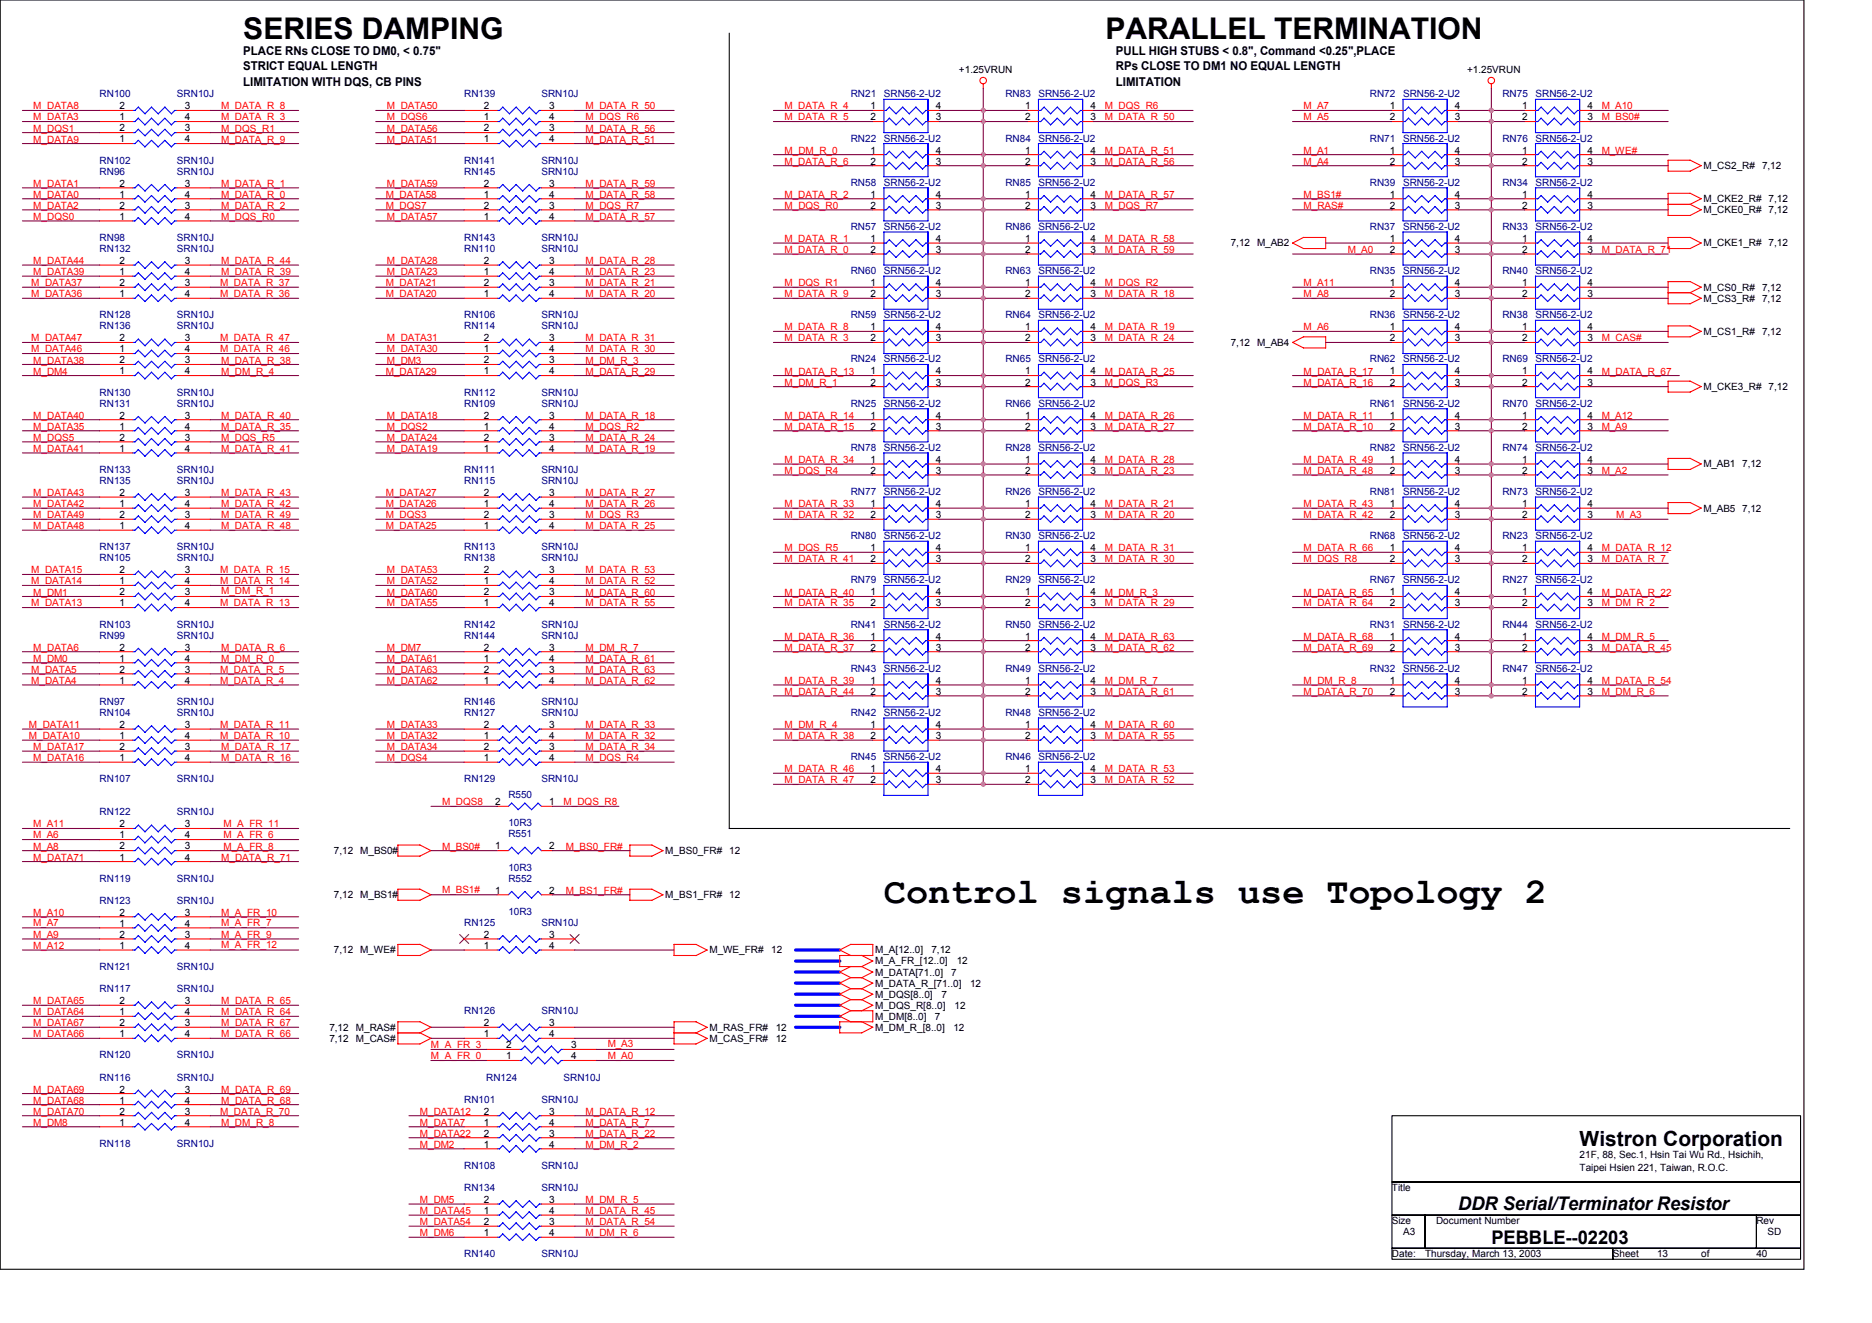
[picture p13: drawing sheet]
<svg xmlns="http://www.w3.org/2000/svg" width="297mm" height="210mm" viewBox="0 0 297 210" stroke-linecap="round" stroke-linejoin="round" font-family="sans-serif">
<defs><g id="words">
<text font-size="5.8" x="140.2" y="143.3">Control signals use Topology 2</text>
<g font-size="4.7">
<text x="38.6" y="6.2">SERIES DAMPING</text>
<text x="175.4" y="6.2">PARALLEL TERMINATION</text>
</g>
<text font-size="3.3" x="250.7" y="181.9">Wistron Corporation</text>
<g font-size="3">
<text x="231.4" y="192">DDR Serial/Terminator Resistor</text>
<text x="236.6" y="197.3">PEBBLE--02203</text>
</g>
<g font-size="1.9">
<text x="38.6" y="8.8">PLACE RNs CLOSE TO DM0, &lt; 0.75&quot;</text>
<text x="38.6" y="11.2">STRICT EQUAL LENGTH</text>
<text x="177.1" y="8.8">PULL HIGH STUBS &lt; 0.8&quot;, Command &lt;0.25&quot;,PLACE</text>
<text x="177.1" y="11.2">RPs CLOSE TO DM1 NO EQUAL LENGTH</text>
<text x="38.6" y="13.6">LIMITATION WITH DQS, CB PINS</text>
<text x="177.1" y="13.6">LIMITATION</text>
</g>
<g font-size="1.6">
<text x="152.2" y="11.6">+1.25VRUN</text>
<text x="232.8" y="11.6">+1.25VRUN</text>
<text x="19" y="17.4">2</text>
<text x="29.3" y="17.4">3</text>
<text x="76.8" y="17.4">2</text>
<text x="87.1" y="17.4">3</text>
<text x="138.1" y="17.4">1</text>
<text x="148.5" y="17.4">4</text>
<text x="162.7" y="17.4">1</text>
<text x="173" y="17.4">4</text>
<text x="220.5" y="17.4">1</text>
<text x="230.9" y="17.4">4</text>
<text x="241.5" y="17.4">1</text>
<text x="251.9" y="17.4">4</text>
<text x="19" y="19.1">1</text>
<text x="19" y="20.8">2</text>
<text x="19" y="22.6">1</text>
<text x="29.3" y="19.1">4</text>
<text x="29.3" y="22.6">4</text>
<text x="29.3" y="20.8">3</text>
<text x="76.8" y="19.1">1</text>
<text x="76.8" y="20.8">2</text>
<text x="76.8" y="22.6">1</text>
<text x="87.1" y="19.1">4</text>
<text x="87.1" y="22.6">4</text>
<text x="87.1" y="20.8">3</text>
<text x="138.1" y="19.1">2</text>
<text x="148.5" y="19.1">3</text>
<text x="162.7" y="19.1">2</text>
<text x="173" y="19.1">3</text>
<text x="220.5" y="19.1">2</text>
<text x="230.9" y="19.1">3</text>
<text x="241.5" y="19.1">2</text>
<text x="251.9" y="19.1">3</text>
<text x="19" y="29.6">2</text>
<text x="29.3" y="29.6">3</text>
<text x="76.8" y="29.6">2</text>
<text x="87.1" y="29.6">3</text>
<text x="138.1" y="24.4">1</text>
<text x="138.1" y="26.1">2</text>
<text x="148.5" y="26.1">3</text>
<text x="148.5" y="24.4">4</text>
<text x="162.7" y="24.4">1</text>
<text x="162.7" y="26.1">2</text>
<text x="173" y="26.1">3</text>
<text x="173" y="24.4">4</text>
<text x="220.5" y="24.4">1</text>
<text x="220.5" y="26.1">2</text>
<text x="230.9" y="26.1">3</text>
<text x="230.9" y="24.4">4</text>
<text x="241.5" y="24.4">1</text>
<text x="241.5" y="26.1">2</text>
<text x="251.9" y="26.1">3</text>
<text x="251.9" y="24.4">4</text>
<text x="270.3" y="26.8">M_CS2_R#</text>
<text x="279.6" y="26.8">7,12</text>
<text x="19" y="31.4">1</text>
<text x="19" y="33.1">2</text>
<text x="19" y="34.9">1</text>
<text x="29.3" y="31.4">4</text>
<text x="29.3" y="34.9">4</text>
<text x="29.3" y="33.1">3</text>
<text x="76.8" y="31.4">1</text>
<text x="76.8" y="33.1">2</text>
<text x="76.8" y="34.9">1</text>
<text x="87.1" y="31.4">4</text>
<text x="87.1" y="34.9">4</text>
<text x="87.1" y="33.1">3</text>
<text x="138.1" y="31.4">1</text>
<text x="138.1" y="33.1">2</text>
<text x="148.5" y="33.1">3</text>
<text x="148.5" y="31.4">4</text>
<text x="162.7" y="31.4">1</text>
<text x="162.7" y="33.1">2</text>
<text x="173" y="33.1">3</text>
<text x="173" y="31.4">4</text>
<text x="220.5" y="31.4">1</text>
<text x="220.5" y="33.1">2</text>
<text x="230.9" y="33.1">3</text>
<text x="230.9" y="31.4">4</text>
<text x="241.5" y="31.4">1</text>
<text x="241.5" y="33.1">2</text>
<text x="251.9" y="33.1">3</text>
<text x="251.9" y="31.4">4</text>
<text x="270.3" y="33.8">M_CKE0_R# 7,12</text>
<text x="270.3" y="32.1">M_CKE2_R# 7,12</text>
<text x="19" y="41.9">2</text>
<text x="29.3" y="41.9">3</text>
<text x="76.8" y="41.9">2</text>
<text x="87.1" y="41.9">3</text>
<text x="138.1" y="38.4">1</text>
<text x="138.1" y="40.1">2</text>
<text x="148.5" y="40.1">3</text>
<text x="148.5" y="38.4">4</text>
<text x="162.7" y="38.4">1</text>
<text x="162.7" y="40.1">2</text>
<text x="173" y="40.1">3</text>
<text x="173" y="38.4">4</text>
<text x="195.3" y="39.1">7,12</text>
<text x="199.5" y="39.1">M_AB2</text>
<text x="220.5" y="38.4">1</text>
<text x="220.5" y="40.1">2</text>
<text x="230.9" y="40.1">3</text>
<text x="230.9" y="38.4">4</text>
<text x="241.5" y="38.4">1</text>
<text x="241.5" y="40.1">2</text>
<text x="251.9" y="40.1">3</text>
<text x="251.9" y="38.4">4</text>
<text x="270.3" y="39.1">M_CKE1_R# 7,12</text>
<text x="19" y="43.6">1</text>
<text x="19" y="45.4">2</text>
<text x="19" y="47.1">1</text>
<text x="29.3" y="43.6">4</text>
<text x="29.3" y="47.1">4</text>
<text x="29.3" y="45.4">3</text>
<text x="76.8" y="43.6">1</text>
<text x="76.8" y="45.4">2</text>
<text x="76.8" y="47.1">1</text>
<text x="87.1" y="43.6">4</text>
<text x="87.1" y="47.1">4</text>
<text x="87.1" y="45.4">3</text>
<text x="138.1" y="45.4">1</text>
<text x="138.1" y="47.1">2</text>
<text x="148.5" y="47.1">3</text>
<text x="148.5" y="45.4">4</text>
<text x="162.7" y="45.4">1</text>
<text x="162.7" y="47.1">2</text>
<text x="173" y="47.1">3</text>
<text x="173" y="45.4">4</text>
<text x="220.5" y="45.4">1</text>
<text x="220.5" y="47.1">2</text>
<text x="230.9" y="47.1">3</text>
<text x="230.9" y="45.4">4</text>
<text x="241.5" y="45.4">1</text>
<text x="241.5" y="47.1">2</text>
<text x="251.9" y="47.1">3</text>
<text x="251.9" y="45.4">4</text>
<text x="270.3" y="46.1">M_CS0_R#</text>
<text x="270.3" y="47.9">M_CS3_R#</text>
<text x="279.6" y="46.1">7,12</text>
<text x="279.6" y="47.9">7,12</text>
<text x="138.1" y="52.4">1</text>
<text x="148.5" y="52.4">4</text>
<text x="162.7" y="52.4">1</text>
<text x="173" y="52.4">4</text>
<text x="220.5" y="52.4">1</text>
<text x="230.9" y="52.4">4</text>
<text x="241.5" y="52.4">1</text>
<text x="251.9" y="52.4">4</text>
<text x="270.3" y="53.1">M_CS1_R#</text>
<text x="279.6" y="53.1">7,12</text>
<text x="19" y="54.2">2</text>
<text x="19" y="55.9">1</text>
<text x="19" y="57.7">2</text>
<text x="19" y="59.4">1</text>
<text x="29.3" y="55.9">4</text>
<text x="29.3" y="54.2">3</text>
<text x="29.3" y="59.4">4</text>
<text x="29.3" y="57.7">3</text>
<text x="76.8" y="57.7">2</text>
<text x="76.8" y="59.4">1</text>
<text x="76.8" y="54.2">2</text>
<text x="76.8" y="55.9">1</text>
<text x="87.1" y="59.4">4</text>
<text x="87.1" y="57.7">3</text>
<text x="87.1" y="55.9">4</text>
<text x="87.1" y="54.2">3</text>
<text x="138.1" y="54.2">2</text>
<text x="138.1" y="59.4">1</text>
<text x="148.5" y="54.2">3</text>
<text x="148.5" y="59.4">4</text>
<text x="162.7" y="54.2">2</text>
<text x="162.7" y="59.4">1</text>
<text x="173" y="54.2">3</text>
<text x="173" y="59.4">4</text>
<text x="195.3" y="54.9">7,12</text>
<text x="199.5" y="54.9">M_AB4</text>
<text x="220.5" y="54.2">2</text>
<text x="220.5" y="59.4">1</text>
<text x="230.9" y="54.2">3</text>
<text x="230.9" y="59.4">4</text>
<text x="241.5" y="54.2">2</text>
<text x="241.5" y="59.4">1</text>
<text x="251.9" y="54.2">3</text>
<text x="251.9" y="59.4">4</text>
<text x="138.1" y="61.2">2</text>
<text x="148.5" y="61.2">3</text>
<text x="162.7" y="61.2">2</text>
<text x="173" y="61.2">3</text>
<text x="220.5" y="61.2">2</text>
<text x="230.9" y="61.2">3</text>
<text x="241.5" y="61.2">2</text>
<text x="251.9" y="61.2">3</text>
<text x="270.3" y="61.9">M_CKE3_R# 7,12</text>
<text x="19" y="66.4">2</text>
<text x="19" y="68.2">1</text>
<text x="19" y="69.9">2</text>
<text x="19" y="71.7">1</text>
<text x="29.3" y="68.2">4</text>
<text x="29.3" y="66.4">3</text>
<text x="29.3" y="71.7">4</text>
<text x="29.3" y="69.9">3</text>
<text x="76.8" y="69.9">2</text>
<text x="76.8" y="71.7">1</text>
<text x="76.8" y="66.4">2</text>
<text x="76.8" y="68.2">1</text>
<text x="87.1" y="71.7">4</text>
<text x="87.1" y="69.9">3</text>
<text x="87.1" y="68.2">4</text>
<text x="87.1" y="66.4">3</text>
<text x="138.1" y="66.4">1</text>
<text x="138.1" y="68.2">2</text>
<text x="148.5" y="68.2">3</text>
<text x="148.5" y="66.4">4</text>
<text x="162.7" y="66.4">1</text>
<text x="162.7" y="68.2">2</text>
<text x="173" y="68.2">3</text>
<text x="173" y="66.4">4</text>
<text x="220.5" y="66.4">1</text>
<text x="220.5" y="68.2">2</text>
<text x="230.9" y="68.2">3</text>
<text x="230.9" y="66.4">4</text>
<text x="241.5" y="66.4">1</text>
<text x="241.5" y="68.2">2</text>
<text x="251.9" y="68.2">3</text>
<text x="251.9" y="66.4">4</text>
<text x="138.1" y="73.4">1</text>
<text x="138.1" y="75.2">2</text>
<text x="148.5" y="75.2">3</text>
<text x="148.5" y="73.4">4</text>
<text x="162.7" y="73.4">1</text>
<text x="162.7" y="75.2">2</text>
<text x="173" y="75.2">3</text>
<text x="173" y="73.4">4</text>
<text x="220.5" y="73.4">1</text>
<text x="220.5" y="75.2">2</text>
<text x="230.9" y="75.2">3</text>
<text x="230.9" y="73.4">4</text>
<text x="241.5" y="73.4">1</text>
<text x="241.5" y="75.2">2</text>
<text x="251.9" y="75.2">3</text>
<text x="251.9" y="73.4">4</text>
<text x="270.3" y="74.1">M_AB1 7,12</text>
<text x="19" y="78.7">2</text>
<text x="19" y="80.5">1</text>
<text x="19" y="82.2">2</text>
<text x="19" y="83.9">1</text>
<text x="29.3" y="80.5">4</text>
<text x="29.3" y="78.7">3</text>
<text x="29.3" y="83.9">4</text>
<text x="29.3" y="82.2">3</text>
<text x="76.8" y="78.7">2</text>
<text x="76.8" y="80.5">1</text>
<text x="76.8" y="82.2">2</text>
<text x="76.8" y="83.9">1</text>
<text x="87.1" y="80.5">4</text>
<text x="87.1" y="78.7">3</text>
<text x="87.1" y="83.9">4</text>
<text x="87.1" y="82.2">3</text>
<text x="138.1" y="80.5">1</text>
<text x="138.1" y="82.2">2</text>
<text x="148.5" y="82.2">3</text>
<text x="148.5" y="80.5">4</text>
<text x="162.7" y="80.5">1</text>
<text x="162.7" y="82.2">2</text>
<text x="173" y="82.2">3</text>
<text x="173" y="80.5">4</text>
<text x="220.5" y="80.5">1</text>
<text x="220.5" y="82.2">2</text>
<text x="230.9" y="82.2">3</text>
<text x="230.9" y="80.5">4</text>
<text x="241.5" y="80.5">1</text>
<text x="241.5" y="82.2">2</text>
<text x="251.9" y="82.2">3</text>
<text x="251.9" y="80.5">4</text>
<text x="270.3" y="81.2">M_AB5 7,12</text>
<text x="138.1" y="87.5">1</text>
<text x="138.1" y="89.2">2</text>
<text x="148.5" y="89.2">3</text>
<text x="148.5" y="87.5">4</text>
<text x="162.7" y="87.5">1</text>
<text x="162.7" y="89.2">2</text>
<text x="173" y="89.2">3</text>
<text x="173" y="87.5">4</text>
<text x="220.5" y="87.5">1</text>
<text x="220.5" y="89.2">2</text>
<text x="230.9" y="89.2">3</text>
<text x="230.9" y="87.5">4</text>
<text x="241.5" y="87.5">1</text>
<text x="241.5" y="89.2">2</text>
<text x="251.9" y="89.2">3</text>
<text x="251.9" y="87.5">4</text>
<text x="19" y="91">2</text>
<text x="19" y="92.7">1</text>
<text x="19" y="94.5">2</text>
<text x="29.3" y="92.7">4</text>
<text x="29.3" y="91">3</text>
<text x="29.3" y="94.5">3</text>
<text x="76.8" y="91">2</text>
<text x="76.8" y="92.7">1</text>
<text x="76.8" y="94.5">2</text>
<text x="87.1" y="92.7">4</text>
<text x="87.1" y="91">3</text>
<text x="87.1" y="94.5">3</text>
<text x="138.1" y="94.5">1</text>
<text x="148.5" y="94.5">4</text>
<text x="162.7" y="94.5">1</text>
<text x="173" y="94.5">4</text>
<text x="220.5" y="94.5">1</text>
<text x="230.9" y="94.5">4</text>
<text x="241.5" y="94.5">1</text>
<text x="251.9" y="94.5">4</text>
<text x="19" y="96.2">1</text>
<text x="29.3" y="96.2">4</text>
<text x="76.8" y="96.2">1</text>
<text x="87.1" y="96.2">4</text>
<text x="138.1" y="96.2">2</text>
<text x="138.1" y="101.5">1</text>
<text x="148.5" y="96.2">3</text>
<text x="148.5" y="101.5">4</text>
<text x="162.7" y="101.5">1</text>
<text x="162.7" y="96.2">2</text>
<text x="173" y="101.5">4</text>
<text x="173" y="96.2">3</text>
<text x="220.5" y="96.2">2</text>
<text x="220.5" y="101.5">1</text>
<text x="230.9" y="96.2">3</text>
<text x="230.9" y="101.5">4</text>
<text x="241.5" y="96.2">2</text>
<text x="241.5" y="101.5">1</text>
<text x="251.9" y="96.2">3</text>
<text x="251.9" y="101.5">4</text>
<text x="19" y="103.2">2</text>
<text x="19" y="105">1</text>
<text x="19" y="106.7">2</text>
<text x="29.3" y="105">4</text>
<text x="29.3" y="103.2">3</text>
<text x="29.3" y="106.7">3</text>
<text x="76.8" y="106.7">2</text>
<text x="76.8" y="103.2">2</text>
<text x="76.8" y="105">1</text>
<text x="87.1" y="106.7">3</text>
<text x="87.1" y="105">4</text>
<text x="87.1" y="103.2">3</text>
<text x="138.1" y="103.2">2</text>
<text x="148.5" y="103.2">3</text>
<text x="162.7" y="103.2">2</text>
<text x="173" y="103.2">3</text>
<text x="220.5" y="103.2">2</text>
<text x="230.9" y="103.2">3</text>
<text x="241.5" y="103.2">2</text>
<text x="251.9" y="103.2">3</text>
<text x="19" y="108.5">1</text>
<text x="29.3" y="108.5">4</text>
<text x="76.8" y="108.5">1</text>
<text x="87.1" y="108.5">4</text>
<text x="138.1" y="108.5">1</text>
<text x="138.1" y="110.2">2</text>
<text x="148.5" y="110.2">3</text>
<text x="148.5" y="108.5">4</text>
<text x="162.7" y="108.5">1</text>
<text x="162.7" y="110.2">2</text>
<text x="173" y="110.2">3</text>
<text x="173" y="108.5">4</text>
<text x="220.5" y="108.5">1</text>
<text x="220.5" y="110.2">2</text>
<text x="230.9" y="110.2">3</text>
<text x="230.9" y="108.5">4</text>
<text x="241.5" y="108.5">1</text>
<text x="241.5" y="110.2">2</text>
<text x="251.9" y="110.2">3</text>
<text x="251.9" y="108.5">4</text>
<text x="19" y="115.5">2</text>
<text x="19" y="117.2">1</text>
<text x="19" y="119">2</text>
<text x="29.3" y="117.2">4</text>
<text x="29.3" y="115.5">3</text>
<text x="29.3" y="119">3</text>
<text x="76.8" y="115.5">2</text>
<text x="76.8" y="117.2">1</text>
<text x="76.8" y="119">2</text>
<text x="87.1" y="117.2">4</text>
<text x="87.1" y="115.5">3</text>
<text x="87.1" y="119">3</text>
<text x="138.1" y="115.5">1</text>
<text x="138.1" y="117.2">2</text>
<text x="148.5" y="117.2">3</text>
<text x="148.5" y="115.5">4</text>
<text x="162.7" y="115.5">1</text>
<text x="162.7" y="117.2">2</text>
<text x="173" y="117.2">3</text>
<text x="173" y="115.5">4</text>
<text x="19" y="120.8">1</text>
<text x="29.3" y="120.8">4</text>
<text x="76.8" y="120.8">1</text>
<text x="87.1" y="120.8">4</text>
<text x="138.1" y="122.5">1</text>
<text x="138.1" y="124.3">2</text>
<text x="148.5" y="124.3">3</text>
<text x="148.5" y="122.5">4</text>
<text x="162.7" y="122.5">1</text>
<text x="162.7" y="124.3">2</text>
<text x="173" y="124.3">3</text>
<text x="173" y="122.5">4</text>
<text x="19" y="131.3">2</text>
<text x="29.3" y="131.3">3</text>
<text x="78.5" y="127.8">2</text>
<text x="87.1" y="127.8">1</text>
<text x="19" y="133">1</text>
<text x="19" y="134.8">2</text>
<text x="19" y="136.5">1</text>
<text x="29.3" y="133">4</text>
<text x="29.3" y="136.5">4</text>
<text x="29.3" y="134.8">3</text>
<text x="53" y="135.5">7,12</text>
<text x="57.2" y="135.5">M_BS0#</text>
<text x="78.5" y="134.8">1</text>
<text x="87.1" y="134.8">2</text>
<text x="105.6" y="135.5">M_BS0_FR# 12</text>
<text x="53" y="142.5">7,12</text>
<text x="57.2" y="142.5">M_BS1#</text>
<text x="78.5" y="141.8">1</text>
<text x="87.1" y="141.8">2</text>
<text x="105.6" y="142.5">M_BS1_FR# 12</text>
<text x="19" y="145.3">2</text>
<text x="19" y="147">1</text>
<text x="19" y="148.8">2</text>
<text x="29.3" y="147">4</text>
<text x="29.3" y="145.3">3</text>
<text x="29.3" y="148.8">3</text>
<text x="76.8" y="148.8">2</text>
<text x="87.1" y="148.8">3</text>
<text x="19" y="150.6">1</text>
<text x="29.3" y="150.6">4</text>
<text x="53" y="151.3">7,12</text>
<text x="57.2" y="151.3">M_WE#</text>
<text x="76.8" y="150.6">1</text>
<text x="87.1" y="150.6">4</text>
<text x="112.6" y="151.3">M_WE_FR#</text>
<text x="122.4" y="151.3">12</text>
<text x="138.8" y="153">M_A_FR_[12..0]</text>
<text x="138.8" y="154.8">M_DATA[71..0]</text>
<text x="138.8" y="151.3">M_A[12..0]</text>
<text x="147.8" y="151.3">7,12</text>
<text x="150.9" y="154.8">7</text>
<text x="151.8" y="153">12</text>
<text x="19" y="159.3">2</text>
<text x="19" y="161.1">1</text>
<text x="29.3" y="161.1">4</text>
<text x="29.3" y="159.3">3</text>
<text x="138.8" y="158.3">M_DQS[8..0]</text>
<text x="138.8" y="160">M_DQS_R[8..0]</text>
<text x="138.8" y="156.5">M_DATA_R_[71..0]</text>
<text x="138.8" y="161.8">M_DM[8..0]</text>
<text x="148.3" y="161.8">7</text>
<text x="149.4" y="158.3">7</text>
<text x="151.5" y="160">12</text>
<text x="153.9" y="156.5">12</text>
<text x="19" y="162.8">2</text>
<text x="19" y="164.6">1</text>
<text x="29.3" y="164.6">4</text>
<text x="29.3" y="162.8">3</text>
<text x="52.3" y="165.3">7,12</text>
<text x="52.3" y="163.5">7,12</text>
<text x="56.5" y="165.3">M_CAS#</text>
<text x="56.5" y="163.5">M_RAS#</text>
<text x="76.8" y="162.8">2</text>
<text x="76.8" y="164.6">1</text>
<text x="80.3" y="166.3">2</text>
<text x="87.1" y="164.6">4</text>
<text x="87.1" y="162.8">3</text>
<text x="90.7" y="166.3">3</text>
<text x="112.6" y="163.5">M_RAS_FR#</text>
<text x="112.6" y="165.3">M_CAS_FR#</text>
<text x="123.1" y="163.5">12</text>
<text x="123.1" y="165.3">12</text>
<text x="138.8" y="163.5">M_DM_R_[8..0]</text>
<text x="151.3" y="163.5">12</text>
<text x="19" y="173.3">2</text>
<text x="29.3" y="173.3">3</text>
<text x="80.3" y="168.1">1</text>
<text x="90.7" y="168.1">4</text>
<text x="19" y="175.1">1</text>
<text x="19" y="176.8">2</text>
<text x="19" y="178.6">1</text>
<text x="29.3" y="175.1">4</text>
<text x="29.3" y="178.6">4</text>
<text x="29.3" y="176.8">3</text>
<text x="76.8" y="176.8">2</text>
<text x="76.8" y="178.6">1</text>
<text x="87.1" y="178.6">4</text>
<text x="87.1" y="176.8">3</text>
<text x="76.8" y="180.3">2</text>
<text x="76.8" y="182.1">1</text>
<text x="87.1" y="182.1">4</text>
<text x="87.1" y="180.3">3</text>
<text x="250.7" y="183.7">21F, 88, Sec.1, Hsin Tai Wu Rd., Hsichih,</text>
<text x="250.7" y="185.8">Taipei Hsien 221, Taiwan, R.O.C.</text>
<text x="76.8" y="190.9">2</text>
<text x="87.1" y="190.9">3</text>
<text x="220.9" y="189">Title</text>
<text x="76.8" y="194.4">2</text>
<text x="76.8" y="196.1">1</text>
<text x="76.8" y="192.6">1</text>
<text x="87.1" y="196.1">4</text>
<text x="87.1" y="194.4">3</text>
<text x="87.1" y="192.6">4</text>
<text x="220.9" y="194.2">Size</text>
<text x="222.6" y="196">A3</text>
<text x="227.9" y="194.2">Document Number</text>
<text x="278.7" y="194.2">Rev</text>
<text x="280.5" y="196">SD</text>
<text x="220.9" y="199.5">Date:</text>
<text x="226.1" y="199.5">Thursday, March 13, 2003</text>
<text x="255.9" y="199.5">Sheet</text>
<text x="262.9" y="199.5">13</text>
<text x="269.9" y="199.5">of</text>
<text x="278.7" y="199.5">40</text>
</g>
<g font-size="1.6" fill="#f00">
<text x="5.3" y="17.4">M_DATA8</text>
<text x="35.1" y="17.4">M_DATA_R_8</text>
<text x="61.4" y="17.4">M_DATA50</text>
<text x="92.9" y="17.4">M_DATA_R_50</text>
<text x="124.5" y="17.4">M_DATA_R_4</text>
<text x="175.3" y="17.4">M_DQS_R6</text>
<text x="206.8" y="17.4">M_A7</text>
<text x="254.2" y="17.4">M_A10</text>
<text x="5.3" y="20.9">M_DQS1</text>
<text x="5.3" y="22.6">M_DATA9</text>
<text x="5.3" y="19.1">M_DATA3</text>
<text x="35.1" y="19.1">M_DATA_R_3</text>
<text x="35.1" y="22.6">M_DATA_R_9</text>
<text x="35.1" y="20.9">M_DQS_R1</text>
<text x="61.4" y="20.9">M_DATA56</text>
<text x="61.4" y="22.6">M_DATA51</text>
<text x="61.4" y="19.1">M_DQS6</text>
<text x="92.9" y="19.1">M_DQS_R6</text>
<text x="92.9" y="22.6">M_DATA_R_51</text>
<text x="92.9" y="20.9">M_DATA_R_56</text>
<text x="124.5" y="19.1">M_DATA_R_5</text>
<text x="175.3" y="19.1">M_DATA_R_50</text>
<text x="206.8" y="19.1">M_A5</text>
<text x="254.2" y="19.1">M_BS0#</text>
<text x="5.3" y="29.6">M_DATA1</text>
<text x="35.1" y="29.6">M_DATA_R_1</text>
<text x="61.4" y="29.6">M_DATA59</text>
<text x="92.9" y="29.6">M_DATA_R_59</text>
<text x="124.5" y="26.1">M_DATA_R_6</text>
<text x="124.5" y="24.4">M_DM_R_0</text>
<text x="175.3" y="24.4">M_DATA_R_51</text>
<text x="175.3" y="26.1">M_DATA_R_56</text>
<text x="206.8" y="24.4">M_A1</text>
<text x="206.8" y="26.1">M_A4</text>
<text x="254.2" y="24.4">M_WE#</text>
<text x="5.3" y="31.4">M_DATA0</text>
<text x="5.3" y="33.1">M_DATA2</text>
<text x="5.3" y="34.9">M_DQS0</text>
<text x="35.1" y="33.1">M_DATA_R_2</text>
<text x="35.1" y="31.4">M_DATA_R_0</text>
<text x="35.1" y="34.9">M_DQS_R0</text>
<text x="61.2" y="31.4">M_DATA58</text>
<text x="61.2" y="33.1">M_DQS7</text>
<text x="61.4" y="34.9">M_DATA57</text>
<text x="92.9" y="31.4">M_DATA_R_58</text>
<text x="92.9" y="34.9">M_DATA_R_57</text>
<text x="92.9" y="33.1">M_DQS_R7</text>
<text x="124.5" y="33.1">M_DQS_R0</text>
<text x="124.5" y="31.4">M_DATA_R_2</text>
<text x="175.3" y="33.1">M_DQS_R7</text>
<text x="175.3" y="31.4">M_DATA_R_57</text>
<text x="206.8" y="33.1">M_RAS#</text>
<text x="206.8" y="31.4">M_BS1#</text>
<text x="5.3" y="41.9">M_DATA44</text>
<text x="35.1" y="41.9">M_DATA_R_44</text>
<text x="61.4" y="41.9">M_DATA28</text>
<text x="92.9" y="41.9">M_DATA_R_28</text>
<text x="124.5" y="38.4">M_DATA_R_1</text>
<text x="124.5" y="40.2">M_DATA_R_0</text>
<text x="175.3" y="40.2">M_DATA_R_59</text>
<text x="175.3" y="38.4">M_DATA_R_58</text>
<text x="213.9" y="40.2">M_A0</text>
<text x="254.2" y="40.2">M_DATA_R_71</text>
<text x="4.9" y="47.2">M_DATA36</text>
<text x="4.9" y="45.4">M_DATA37</text>
<text x="5.3" y="43.6">M_DATA39</text>
<text x="34.9" y="45.4">M_DATA_R_37</text>
<text x="34.9" y="47.2">M_DATA_R_36</text>
<text x="35.1" y="43.6">M_DATA_R_39</text>
<text x="61.2" y="45.4">M_DATA21</text>
<text x="61.2" y="47.2">M_DATA20</text>
<text x="61.4" y="43.6">M_DATA23</text>
<text x="92.9" y="43.6">M_DATA_R_23</text>
<text x="92.9" y="45.4">M_DATA_R_21</text>
<text x="92.9" y="47.2">M_DATA_R_20</text>
<text x="124.5" y="45.4">M_DQS_R1</text>
<text x="124.5" y="47.2">M_DATA_R_9</text>
<text x="175.3" y="45.4">M_DQS_R2</text>
<text x="175.3" y="47.2">M_DATA_R_18</text>
<text x="206.8" y="47.2">M_A8</text>
<text x="206.8" y="45.4">M_A11</text>
<text x="124.5" y="52.4">M_DATA_R_8</text>
<text x="175.3" y="52.4">M_DATA_R_19</text>
<text x="206.8" y="52.4">M_A6</text>
<text x="4.9" y="54.2">M_DATA47</text>
<text x="4.9" y="55.9">M_DATA46</text>
<text x="5.3" y="59.4">M_DM4</text>
<text x="5.3" y="57.7">M_DATA38</text>
<text x="34.9" y="54.2">M_DATA_R_47</text>
<text x="34.9" y="55.9">M_DATA_R_46</text>
<text x="35.1" y="59.4">M_DM_R_4</text>
<text x="35.1" y="57.7">M_DATA_R_38</text>
<text x="61.2" y="59.4">M_DATA29</text>
<text x="61.4" y="54.2">M_DATA31</text>
<text x="61.4" y="55.9">M_DATA30</text>
<text x="61.4" y="57.7">M_DM3</text>
<text x="92.9" y="54.2">M_DATA_R_31</text>
<text x="92.9" y="57.7">M_DM_R_3</text>
<text x="92.9" y="55.9">M_DATA_R_30</text>
<text x="92.9" y="59.4">M_DATA_R_29</text>
<text x="124.5" y="54.2">M_DATA_R_3</text>
<text x="124.5" y="59.4">M_DATA_R_13</text>
<text x="175.3" y="54.2">M_DATA_R_24</text>
<text x="175.3" y="59.4">M_DATA_R_25</text>
<text x="206.8" y="59.4">M_DATA_R_17</text>
<text x="254.2" y="54.2">M_CAS#</text>
<text x="254.2" y="59.4">M_DATA_R_67</text>
<text x="124.5" y="61.2">M_DM_R_1</text>
<text x="175.3" y="61.2">M_DQS_R3</text>
<text x="206.8" y="61.2">M_DATA_R_16</text>
<text x="5.3" y="66.4">M_DATA40</text>
<text x="5.3" y="71.7">M_DATA41</text>
<text x="5.3" y="69.9">M_DQS5</text>
<text x="5.3" y="68.2">M_DATA35</text>
<text x="35.1" y="66.4">M_DATA_R_40</text>
<text x="35.1" y="71.7">M_DATA_R_41</text>
<text x="35.1" y="68.2">M_DATA_R_35</text>
<text x="35.1" y="69.9">M_DQS_R5</text>
<text x="61.4" y="66.4">M_DATA18</text>
<text x="61.4" y="71.7">M_DATA19</text>
<text x="61.4" y="69.9">M_DATA24</text>
<text x="61.4" y="68.2">M_DQS2</text>
<text x="92.9" y="71.7">M_DATA_R_19</text>
<text x="92.9" y="69.9">M_DATA_R_24</text>
<text x="92.9" y="68.2">M_DQS_R2</text>
<text x="92.9" y="66.4">M_DATA_R_18</text>
<text x="124.5" y="66.4">M_DATA_R_14</text>
<text x="124.5" y="68.2">M_DATA_R_15</text>
<text x="175.3" y="68.2">M_DATA_R_27</text>
<text x="175.3" y="66.4">M_DATA_R_26</text>
<text x="206.8" y="68.2">M_DATA_R_10</text>
<text x="206.8" y="66.4">M_DATA_R_11</text>
<text x="254.2" y="66.4">M_A12</text>
<text x="254.2" y="68.2">M_A9</text>
<text x="124.5" y="73.4">M_DATA_R_34</text>
<text x="124.5" y="75.2">M_DQS_R4</text>
<text x="175.3" y="75.2">M_DATA_R_23</text>
<text x="175.3" y="73.4">M_DATA_R_28</text>
<text x="206.8" y="73.4">M_DATA_R_49</text>
<text x="206.8" y="75.2">M_DATA_R_48</text>
<text x="254.2" y="75.2">M_A2</text>
<text x="5.3" y="84">M_DATA48</text>
<text x="5.3" y="78.7">M_DATA43</text>
<text x="5.3" y="82.2">M_DATA49</text>
<text x="5.3" y="80.5">M_DATA42</text>
<text x="35.1" y="80.5">M_DATA_R_42</text>
<text x="35.1" y="84">M_DATA_R_48</text>
<text x="35.1" y="78.7">M_DATA_R_43</text>
<text x="35.1" y="82.2">M_DATA_R_49</text>
<text x="61.2" y="84">M_DATA25</text>
<text x="61.2" y="78.7">M_DATA27</text>
<text x="61.2" y="82.2">M_DQS3</text>
<text x="61.2" y="80.5">M_DATA26</text>
<text x="92.9" y="84">M_DATA_R_25</text>
<text x="92.9" y="82.2">M_DQS_R3</text>
<text x="92.9" y="80.5">M_DATA_R_26</text>
<text x="92.9" y="78.7">M_DATA_R_27</text>
<text x="124.5" y="82.2">M_DATA_R_32</text>
<text x="124.5" y="80.5">M_DATA_R_33</text>
<text x="175.3" y="82.2">M_DATA_R_20</text>
<text x="175.3" y="80.5">M_DATA_R_21</text>
<text x="206.8" y="82.2">M_DATA_R_42</text>
<text x="206.8" y="80.5">M_DATA_R_43</text>
<text x="256.5" y="82.2">M_A3</text>
<text x="124.5" y="89.2">M_DATA_R_41</text>
<text x="124.5" y="87.5">M_DQS_R5</text>
<text x="175.3" y="89.2">M_DATA_R_30</text>
<text x="175.3" y="87.5">M_DATA_R_31</text>
<text x="206.8" y="89.2">M_DQS_R8</text>
<text x="206.8" y="87.5">M_DATA_R_66</text>
<text x="254.2" y="87.5">M_DATA_R_12</text>
<text x="254.2" y="89.2">M_DATA_R_7</text>
<text x="4.9" y="92.7">M_DATA14</text>
<text x="4.9" y="91">M_DATA15</text>
<text x="5.3" y="94.5">M_DM1</text>
<text x="34.9" y="91">M_DATA_R_15</text>
<text x="34.9" y="92.7">M_DATA_R_14</text>
<text x="35.1" y="94.3">M_DM_R_1</text>
<text x="61.4" y="92.7">M_DATA52</text>
<text x="61.4" y="91">M_DATA53</text>
<text x="61.4" y="94.5">M_DATA60</text>
<text x="92.9" y="92.7">M_DATA_R_52</text>
<text x="92.9" y="91">M_DATA_R_53</text>
<text x="92.9" y="94.5">M_DATA_R_60</text>
<text x="124.5" y="94.5">M_DATA_R_40</text>
<text x="175.3" y="94.5">M_DM_R_3</text>
<text x="206.8" y="94.5">M_DATA_R_65</text>
<text x="254.2" y="94.5">M_DATA_R_22</text>
<text x="4.9" y="96.2">M_DATA13</text>
<text x="34.9" y="96.2">M_DATA_R_13</text>
<text x="61.4" y="96.2">M_DATA55</text>
<text x="92.9" y="96.2">M_DATA_R_55</text>
<text x="124.5" y="96.2">M_DATA_R_35</text>
<text x="124.5" y="101.5">M_DATA_R_36</text>
<text x="175.3" y="96.2">M_DATA_R_29</text>
<text x="175.3" y="101.5">M_DATA_R_63</text>
<text x="206.8" y="96.2">M_DATA_R_64</text>
<text x="206.8" y="101.5">M_DATA_R_68</text>
<text x="254.2" y="96.2">M_DM_R_2</text>
<text x="254.2" y="101.5">M_DM_R_5</text>
<text x="4.9" y="106.7">M_DATA5</text>
<text x="5.3" y="103.3">M_DATA6</text>
<text x="5.3" y="105">M_DM0</text>
<text x="34.9" y="106.7">M_DATA_R_5</text>
<text x="35.1" y="105">M_DM_R_0</text>
<text x="35.1" y="103.3">M_DATA_R_6</text>
<text x="61.4" y="106.7">M_DATA63</text>
<text x="61.4" y="103.2">M_DM7</text>
<text x="61.4" y="105">M_DATA61</text>
<text x="92.9" y="105">M_DATA_R_61</text>
<text x="92.9" y="106.7">M_DATA_R_63</text>
<text x="92.9" y="103.2">M_DM_R_7</text>
<text x="124.5" y="103.2">M_DATA_R_37</text>
<text x="175.3" y="103.2">M_DATA_R_62</text>
<text x="206.8" y="103.2">M_DATA_R_69</text>
<text x="254.2" y="103.3">M_DATA_R_45</text>
<text x="4.9" y="108.5">M_DATA4</text>
<text x="34.9" y="108.5">M_DATA_R_4</text>
<text x="61.4" y="108.5">M_DATA62</text>
<text x="92.9" y="108.5">M_DATA_R_62</text>
<text x="124.5" y="108.5">M_DATA_R_39</text>
<text x="124.5" y="110.3">M_DATA_R_44</text>
<text x="175.3" y="110.3">M_DATA_R_61</text>
<text x="175.3" y="108.5">M_DM_R_7</text>
<text x="206.8" y="108.5">M_DM_R_8</text>
<text x="206.8" y="110.3">M_DATA_R_70</text>
<text x="254.2" y="110.3">M_DM_R_6</text>
<text x="254.2" y="108.5">M_DATA_R_54</text>
<text x="4.6" y="117.3">M_DATA10</text>
<text x="4.6" y="115.5">M_DATA11</text>
<text x="5.3" y="119">M_DATA17</text>
<text x="34.9" y="115.5">M_DATA_R_11</text>
<text x="34.9" y="117.3">M_DATA_R_10</text>
<text x="35.1" y="119">M_DATA_R_17</text>
<text x="61.4" y="119">M_DATA34</text>
<text x="61.4" y="117.3">M_DATA32</text>
<text x="61.4" y="115.5">M_DATA33</text>
<text x="92.9" y="117.3">M_DATA_R_32</text>
<text x="92.9" y="119">M_DATA_R_34</text>
<text x="92.9" y="115.5">M_DATA_R_33</text>
<text x="124.5" y="115.5">M_DM_R_4</text>
<text x="124.5" y="117.3">M_DATA_R_38</text>
<text x="175.3" y="115.5">M_DATA_R_60</text>
<text x="175.3" y="117.3">M_DATA_R_55</text>
<text x="5.3" y="120.8">M_DATA16</text>
<text x="35.1" y="120.8">M_DATA_R_16</text>
<text x="61.4" y="120.8">M_DQS4</text>
<text x="92.9" y="120.8">M_DQS_R4</text>
<text x="124.5" y="122.5">M_DATA_R_46</text>
<text x="124.5" y="124.3">M_DATA_R_47</text>
<text x="175.3" y="124.3">M_DATA_R_52</text>
<text x="175.3" y="122.5">M_DATA_R_53</text>
<text x="5.3" y="131.3">M_A11</text>
<text x="35.5" y="131.3">M_A_FR_11</text>
<text x="70.1" y="127.8">M_DQS8</text>
<text x="89.4" y="127.8">M_DQS_R8</text>
<text x="5.3" y="134.8">M_A8</text>
<text x="5.3" y="133">M_A6</text>
<text x="5.3" y="136.5">M_DATA71</text>
<text x="35.1" y="136.5">M_DATA_R_71</text>
<text x="35.4" y="134.8">M_A_FR_8</text>
<text x="35.5" y="133">M_A_FR_6</text>
<text x="70.1" y="134.8">M_BS0#</text>
<text x="89.8" y="134.8">M_BS0_FR#</text>
<text x="70.1" y="141.6">M_BS1#</text>
<text x="89.8" y="141.8">M_BS1_FR#</text>
<text x="5.3" y="145.3">M_A10</text>
<text x="5.3" y="148.8">M_A9</text>
<text x="5.3" y="146.9">M_A7</text>
<text x="35.1" y="146.9">M_A_FR_7</text>
<text x="35.1" y="145.3">M_A_FR_10</text>
<text x="35.1" y="148.8">M_A_FR_9</text>
<text x="5.3" y="150.6">M_A12</text>
<text x="35.1" y="150.4">M_A_FR_12</text>
<text x="5.3" y="161.1">M_DATA64</text>
<text x="5.3" y="159.3">M_DATA65</text>
<text x="35.1" y="159.3">M_DATA_R_65</text>
<text x="35.1" y="161.1">M_DATA_R_64</text>
<text x="5.3" y="164.6">M_DATA66</text>
<text x="5.3" y="162.8">M_DATA67</text>
<text x="35.1" y="162.8">M_DATA_R_67</text>
<text x="35.1" y="164.6">M_DATA_R_66</text>
<text x="68.4" y="166.3">M_A_FR_3</text>
<text x="96.4" y="166.2">M_A3</text>
<text x="5.3" y="173.4">M_DATA69</text>
<text x="35.1" y="173.4">M_DATA_R_69</text>
<text x="68.4" y="168.1">M_A_FR_0</text>
<text x="96.4" y="168.1">M_A0</text>
<text x="5.3" y="178.6">M_DM8</text>
<text x="5.3" y="176.8">M_DATA70</text>
<text x="5.3" y="175.1">M_DATA68</text>
<text x="34.9" y="176.8">M_DATA_R_70</text>
<text x="35.1" y="175.1">M_DATA_R_68</text>
<text x="35.1" y="178.6">M_DM_R_8</text>
<text x="66.6" y="178.6">M_DATA7</text>
<text x="66.6" y="176.8">M_DATA12</text>
<text x="92.9" y="176.8">M_DATA_R_12</text>
<text x="92.9" y="178.6">M_DATA_R_7</text>
<text x="66.6" y="180.4">M_DATA22</text>
<text x="66.6" y="182.1">M_DM2</text>
<text x="92.9" y="180.4">M_DATA_R_22</text>
<text x="92.9" y="182.1">M_DM_R_2</text>
<text x="66.6" y="190.9">M_DM5</text>
<text x="92.9" y="190.9">M_DM_R_5</text>
<text x="66.6" y="192.6">M_DATA45</text>
<text x="66.6" y="194.4">M_DATA54</text>
<text x="66.6" y="196.1">M_DM6</text>
<text x="92.9" y="192.6">M_DATA_R_45</text>
<text x="92.9" y="194.4">M_DATA_R_54</text>
<text x="92.9" y="196.1">M_DM_R_6</text>
</g>
<g font-size="1.6" fill="#000080">
<text x="15.8" y="15.4">RN100</text>
<text x="28.1" y="15.4">SRN10J</text>
<text x="73.7" y="15.4">RN139</text>
<text x="85.9" y="15.4">SRN10J</text>
<text x="135" y="15.4">RN21</text>
<text x="140.2" y="15.4">SRN56-2-U2</text>
<text x="159.5" y="15.4">RN83</text>
<text x="164.8" y="15.4">SRN56-2-U2</text>
<text x="217.4" y="15.4">RN72</text>
<text x="222.6" y="15.4">SRN56-2-U2</text>
<text x="238.4" y="15.4">RN75</text>
<text x="243.6" y="15.4">SRN56-2-U2</text>
<text x="135" y="22.5">RN22</text>
<text x="140.2" y="22.5">SRN56-2-U2</text>
<text x="159.5" y="22.5">RN84</text>
<text x="164.8" y="22.5">SRN56-2-U2</text>
<text x="217.4" y="22.5">RN71</text>
<text x="222.6" y="22.5">SRN56-2-U2</text>
<text x="238.4" y="22.5">RN76</text>
<text x="243.6" y="22.5">SRN56-2-U2</text>
<text x="15.8" y="26">RN102</text>
<text x="15.8" y="27.7">RN96</text>
<text x="28.1" y="26">SRN10J</text>
<text x="28.1" y="27.7">SRN10J</text>
<text x="73.7" y="26">RN141</text>
<text x="73.7" y="27.7">RN145</text>
<text x="85.9" y="26">SRN10J</text>
<text x="85.9" y="27.7">SRN10J</text>
<text x="135" y="29.5">RN58</text>
<text x="140.2" y="29.5">SRN56-2-U2</text>
<text x="159.5" y="29.5">RN85</text>
<text x="164.8" y="29.5">SRN56-2-U2</text>
<text x="217.4" y="29.5">RN39</text>
<text x="222.6" y="29.5">SRN56-2-U2</text>
<text x="238.4" y="29.5">RN34</text>
<text x="243.6" y="29.5">SRN56-2-U2</text>
<text x="15.8" y="38.2">RN98</text>
<text x="15.8" y="40">RN132</text>
<text x="28.1" y="40">SRN10J</text>
<text x="28.1" y="38.2">SRN10J</text>
<text x="73.7" y="38.2">RN143</text>
<text x="73.7" y="40">RN110</text>
<text x="85.9" y="38.2">SRN10J</text>
<text x="85.9" y="40">SRN10J</text>
<text x="135" y="36.5">RN57</text>
<text x="140.2" y="36.5">SRN56-2-U2</text>
<text x="159.5" y="36.5">RN86</text>
<text x="164.8" y="36.5">SRN56-2-U2</text>
<text x="217.4" y="36.5">RN37</text>
<text x="222.6" y="36.5">SRN56-2-U2</text>
<text x="238.4" y="36.5">RN33</text>
<text x="243.6" y="36.5">SRN56-2-U2</text>
<text x="135" y="43.5">RN60</text>
<text x="140.2" y="43.5">SRN56-2-U2</text>
<text x="159.5" y="43.5">RN63</text>
<text x="164.8" y="43.5">SRN56-2-U2</text>
<text x="217.4" y="43.5">RN35</text>
<text x="222.6" y="43.5">SRN56-2-U2</text>
<text x="238.4" y="43.5">RN40</text>
<text x="243.6" y="43.5">SRN56-2-U2</text>
<text x="15.8" y="50.5">RN128</text>
<text x="15.8" y="52.2">RN136</text>
<text x="28.1" y="50.5">SRN10J</text>
<text x="28.1" y="52.2">SRN10J</text>
<text x="73.7" y="50.5">RN106</text>
<text x="73.7" y="52.2">RN114</text>
<text x="85.9" y="50.5">SRN10J</text>
<text x="85.9" y="52.2">SRN10J</text>
<text x="135" y="50.5">RN59</text>
<text x="140.2" y="50.5">SRN56-2-U2</text>
<text x="159.5" y="50.5">RN64</text>
<text x="164.8" y="50.5">SRN56-2-U2</text>
<text x="217.4" y="50.5">RN36</text>
<text x="222.6" y="50.5">SRN56-2-U2</text>
<text x="238.4" y="50.5">RN38</text>
<text x="243.6" y="50.5">SRN56-2-U2</text>
<text x="135" y="57.5">RN24</text>
<text x="140.2" y="57.5">SRN56-2-U2</text>
<text x="159.5" y="57.5">RN65</text>
<text x="164.8" y="57.5">SRN56-2-U2</text>
<text x="217.4" y="57.5">RN62</text>
<text x="222.6" y="57.5">SRN56-2-U2</text>
<text x="238.4" y="57.5">RN69</text>
<text x="243.6" y="57.5">SRN56-2-U2</text>
<text x="15.8" y="62.8">RN130</text>
<text x="15.8" y="64.5">RN131</text>
<text x="28.1" y="62.8">SRN10J</text>
<text x="28.1" y="64.5">SRN10J</text>
<text x="73.7" y="62.8">RN112</text>
<text x="73.7" y="64.5">RN109</text>
<text x="85.9" y="62.8">SRN10J</text>
<text x="85.9" y="64.5">SRN10J</text>
<text x="135" y="64.5">RN25</text>
<text x="140.2" y="64.5">SRN56-2-U2</text>
<text x="159.5" y="64.5">RN66</text>
<text x="164.8" y="64.5">SRN56-2-U2</text>
<text x="217.4" y="64.5">RN61</text>
<text x="222.6" y="64.5">SRN56-2-U2</text>
<text x="238.4" y="64.5">RN70</text>
<text x="243.6" y="64.5">SRN56-2-U2</text>
<text x="135" y="71.5">RN78</text>
<text x="140.2" y="71.5">SRN56-2-U2</text>
<text x="159.5" y="71.5">RN28</text>
<text x="164.8" y="71.5">SRN56-2-U2</text>
<text x="217.4" y="71.5">RN82</text>
<text x="222.6" y="71.5">SRN56-2-U2</text>
<text x="238.4" y="71.5">RN74</text>
<text x="243.6" y="71.5">SRN56-2-U2</text>
<text x="15.8" y="75">RN133</text>
<text x="15.8" y="76.8">RN135</text>
<text x="28.1" y="75">SRN10J</text>
<text x="28.1" y="76.8">SRN10J</text>
<text x="73.7" y="75">RN111</text>
<text x="73.7" y="76.8">RN115</text>
<text x="85.9" y="75">SRN10J</text>
<text x="85.9" y="76.8">SRN10J</text>
<text x="135" y="78.5">RN77</text>
<text x="140.2" y="78.5">SRN56-2-U2</text>
<text x="159.5" y="78.5">RN26</text>
<text x="164.8" y="78.5">SRN56-2-U2</text>
<text x="217.4" y="78.5">RN81</text>
<text x="222.6" y="78.5">SRN56-2-U2</text>
<text x="238.4" y="78.5">RN73</text>
<text x="243.6" y="78.5">SRN56-2-U2</text>
<text x="15.8" y="87.3">RN137</text>
<text x="15.8" y="89">RN105</text>
<text x="28.1" y="87.3">SRN10J</text>
<text x="28.1" y="89">SRN10J</text>
<text x="73.7" y="87.3">RN113</text>
<text x="73.7" y="89">RN138</text>
<text x="85.9" y="87.3">SRN10J</text>
<text x="85.9" y="89">SRN10J</text>
<text x="135" y="85.5">RN80</text>
<text x="140.2" y="85.5">SRN56-2-U2</text>
<text x="159.5" y="85.5">RN30</text>
<text x="164.8" y="85.5">SRN56-2-U2</text>
<text x="217.4" y="85.5">RN68</text>
<text x="222.6" y="85.5">SRN56-2-U2</text>
<text x="238.4" y="85.5">RN23</text>
<text x="243.6" y="85.5">SRN56-2-U2</text>
<text x="135" y="92.6">RN79</text>
<text x="140.2" y="92.6">SRN56-2-U2</text>
<text x="159.5" y="92.6">RN29</text>
<text x="164.8" y="92.6">SRN56-2-U2</text>
<text x="217.4" y="92.6">RN67</text>
<text x="222.6" y="92.6">SRN56-2-U2</text>
<text x="238.4" y="92.6">RN27</text>
<text x="243.6" y="92.6">SRN56-2-U2</text>
<text x="15.8" y="99.6">RN103</text>
<text x="15.8" y="101.3">RN99</text>
<text x="28.1" y="99.6">SRN10J</text>
<text x="28.1" y="101.3">SRN10J</text>
<text x="73.7" y="99.6">RN142</text>
<text x="73.7" y="101.3">RN144</text>
<text x="85.9" y="99.6">SRN10J</text>
<text x="85.9" y="101.3">SRN10J</text>
<text x="135" y="99.6">RN41</text>
<text x="140.2" y="99.6">SRN56-2-U2</text>
<text x="159.5" y="99.6">RN50</text>
<text x="164.8" y="99.6">SRN56-2-U2</text>
<text x="217.4" y="99.6">RN31</text>
<text x="222.6" y="99.6">SRN56-2-U2</text>
<text x="238.4" y="99.6">RN44</text>
<text x="243.6" y="99.6">SRN56-2-U2</text>
<text x="135" y="106.6">RN43</text>
<text x="140.2" y="106.6">SRN56-2-U2</text>
<text x="159.5" y="106.6">RN49</text>
<text x="164.8" y="106.6">SRN56-2-U2</text>
<text x="217.4" y="106.6">RN32</text>
<text x="222.6" y="106.6">SRN56-2-U2</text>
<text x="238.4" y="106.6">RN47</text>
<text x="243.6" y="106.6">SRN56-2-U2</text>
<text x="15.8" y="111.8">RN97</text>
<text x="15.8" y="113.6">RN104</text>
<text x="28.1" y="113.6">SRN10J</text>
<text x="28.1" y="111.8">SRN10J</text>
<text x="73.7" y="111.8">RN146</text>
<text x="73.7" y="113.6">RN127</text>
<text x="85.9" y="111.8">SRN10J</text>
<text x="85.9" y="113.6">SRN10J</text>
<text x="135" y="113.6">RN42</text>
<text x="140.2" y="113.6">SRN56-2-U2</text>
<text x="159.5" y="113.6">RN48</text>
<text x="164.8" y="113.6">SRN56-2-U2</text>
<text x="15.8" y="124.1">RN107</text>
<text x="28.1" y="124.1">SRN10J</text>
<text x="73.7" y="124.1">RN129</text>
<text x="85.9" y="124.1">SRN10J</text>
<text x="135" y="120.6">RN45</text>
<text x="140.2" y="120.6">SRN56-2-U2</text>
<text x="159.5" y="120.6">RN46</text>
<text x="164.8" y="120.6">SRN56-2-U2</text>
<text x="15.8" y="129.3">RN122</text>
<text x="28.1" y="129.3">SRN10J</text>
<text x="80.7" y="126.6">R550</text>
<text x="80.7" y="131.1">10R3</text>
<text x="80.7" y="132.9">R551</text>
<text x="15.8" y="139.9">RN119</text>
<text x="15.8" y="143.4">RN123</text>
<text x="28.1" y="139.9">SRN10J</text>
<text x="28.1" y="143.4">SRN10J</text>
<text x="80.7" y="139.9">R552</text>
<text x="80.7" y="138.1">10R3</text>
<text x="73.7" y="146.9">RN125</text>
<text x="80.7" y="145.1">10R3</text>
<text x="85.9" y="146.9">SRN10J</text>
<text x="15.8" y="153.9">RN121</text>
<text x="28.1" y="153.9">SRN10J</text>
<text x="15.8" y="157.4">RN117</text>
<text x="28.1" y="157.4">SRN10J</text>
<text x="73.7" y="160.9">RN126</text>
<text x="85.9" y="160.9">SRN10J</text>
<text x="15.8" y="167.9">RN120</text>
<text x="28.1" y="167.9">SRN10J</text>
<text x="15.8" y="171.4">RN116</text>
<text x="28.1" y="171.4">SRN10J</text>
<text x="77.1" y="171.4">RN124</text>
<text x="89.4" y="171.4">SRN10J</text>
<text x="73.7" y="174.9">RN101</text>
<text x="85.9" y="174.9">SRN10J</text>
<text x="15.8" y="181.9">RN118</text>
<text x="28.1" y="181.9">SRN10J</text>
<text x="73.7" y="185.4">RN108</text>
<text x="85.9" y="185.4">SRN10J</text>
<text x="73.7" y="189">RN134</text>
<text x="85.9" y="189">SRN10J</text>
<text x="73.7" y="199.5">RN140</text>
<text x="85.9" y="199.5">SRN10J</text>
</g>
</g></defs>
<path d="M0 0h286.2v201.4h-286.2zM115.7 5.2v126.3l168.3-.1M220.9 177h64.8v10.5h-64.8zM220.9 187.5h64.8v5.3h-64.8zM220.9 192.8h5.2v5.2h-5.2zM220.9 198h35v1.8h-35zM226.1 192.8h52.6v5.2h-52.6zM255.9 198h29.8v1.8h-29.8zM278.7 192.8h7v5.2h-7z" fill="none" stroke="#000" stroke-width=".17"/>
<g fill="none" stroke="#f00" stroke-width=".17">
<path d="M15.8 17.5h5.3M15.8 19.3h5.3M28.1 17.5h5.3M28.1 19.3h5.3M73.6 17.5h5.3M73.6 19.3h5.3M85.9 17.5h5.3M85.9 19.3h5.3M138.5 17.5h1.7M138.5 19.3h1.7M147.3 17.5h1.7M147.3 19.3h1.7"/>
<path d="M156 13.3v.7M163 17.5h1.8M163 19.3h1.8M171.8 17.5h1.8M171.8 19.3h1.8M220.8 17.5h1.8M220.8 19.3h1.8M229.6 17.5h1.8M229.6 19.3h1.8M236.6 13.3v.7M241.9 17.5h1.7M241.9 19.3h1.7"/>
<path d="M250.7 17.5h1.7M250.7 19.3h1.7M15.8 21h5.3M15.8 22.8h5.3M15.8 29.8h5.3M15.8 31.5h5.3M15.8 33.3h5.3M15.8 35.1h5.3M28.1 21h5.3M28.1 22.8h5.3M28.1 29.8h5.3M28.1 31.5h5.3"/>
<path d="M28.1 33.3h5.3M28.1 35.1h5.3M73.6 21h5.3M73.6 22.8h5.3M73.6 29.8h5.3M73.6 31.5h5.3M73.6 33.3h5.3M73.6 35.1h5.3M85.9 21h5.3M85.9 22.8h5.3M85.9 29.8h5.3M85.9 31.5h5.3"/>
<path d="M85.9 33.3h5.3M85.9 35.1h5.3M138.5 31.5h1.7M138.5 33.3h1.7M138.5 24.5h1.7M138.5 26.3h1.7M138.5 38.6h1.7M147.3 31.5h1.7M147.3 33.3h1.7M147.3 24.5h1.7M147.3 26.3h1.7M147.3 38.6h1.7"/>
<path d="M163 31.5h1.8M163 33.3h1.8M163 24.5h1.8M163 26.3h1.8M163 38.6h1.8M171.8 31.5h1.8M171.8 33.3h1.8M171.8 24.5h1.8M171.8 26.3h1.8M171.8 38.6h1.8M206.8 37.7h3.6v1.8M206.9 37.7l-1.8 .8 1.7 .9h3.6"/>
<path d="M220.8 31.5h1.8M220.8 33.3h1.8M220.8 24.5h1.8M220.8 26.3h1.8M220.8 38.6h1.8M229.6 31.5h1.8M229.6 33.3h1.8M229.6 24.5h1.8M229.6 26.3h1.8M229.6 38.6h1.8M241.9 31.5h1.7M241.9 33.3h1.7"/>
<path d="M241.9 24.5h1.7M241.9 26.3h1.7M241.9 38.6h1.7M250.7 31.5h1.7M250.7 33.3h1.7M250.7 24.5h1.7M250.7 26.3h1.7M250.7 38.6h1.7M264.7 32.4h3.5M264.7 39.4h3.5M268.2 25.4l1.7 .9M268.2 37.7l1.7 .9-1.7 .8"/>
<path d="M268.2 25.4h-3.5v1.8h3.5M268.2 34.2l1.7-.9-1.7-.9 1.7-.9-1.7-.8h-3.5v3.5h3.5M268.2 37.7h-3.5v1.8M270 26.3l-1.8 .9M15.8 42.1h5.3M15.8 43.8h5.3M15.8 45.6h5.3M15.8 47.3h5.3M15.8 54.3h5.3M15.8 56.1h5.3M15.8 57.8h5.3M15.8 59.6h5.3"/>
<path d="M28.1 42.1h5.3M28.1 43.8h5.3M28.1 45.6h5.3M28.1 47.3h5.3M28.1 54.3h5.3M28.1 56.1h5.3M28.1 57.8h5.3M28.1 59.6h5.3M73.6 42.1h5.3M73.6 43.8h5.3M73.6 45.6h5.3M73.6 47.3h5.3"/>
<path d="M73.6 54.3h5.3M73.6 56.1h5.3M73.6 57.8h5.3M73.6 59.6h5.3M85.9 42.1h5.3M85.9 43.8h5.3M85.9 45.6h5.3M85.9 47.3h5.3M85.9 54.3h5.3M85.9 56.1h5.3M85.9 57.8h5.3M85.9 59.6h5.3"/>
<path d="M138.5 45.6h1.7M138.5 47.3h1.7M138.5 54.3h1.7M138.5 59.6h1.7M138.5 40.3h1.7M138.5 52.6h1.7M147.3 45.6h1.7M147.3 47.3h1.7M147.3 54.3h1.7M147.3 59.6h1.7M147.3 40.3h1.7M147.3 52.6h1.7"/>
<path d="M163 45.6h1.8M163 47.3h1.8M163 54.3h1.8M163 59.6h1.8M163 40.3h1.8M163 52.6h1.8M171.8 45.6h1.8M171.8 47.3h1.8M171.8 54.3h1.8M171.8 59.6h1.8M171.8 40.3h1.8M171.8 52.6h1.8"/>
<path d="M206.8 53.4h3.6v1.8h-3.6l-1.7-.9M206.9 53.4l-1.8 .9M220.8 45.6h1.8M220.8 47.3h1.8M220.8 54.3h1.8M220.8 59.6h1.8M220.8 40.3h1.8M220.8 52.6h1.8M229.6 45.6h1.8M229.6 47.3h1.8M229.6 54.3h1.8M229.6 59.6h1.8"/>
<path d="M229.6 40.3h1.8M229.6 52.6h1.8M241.9 45.6h1.7M241.9 47.3h1.7M241.9 54.3h1.7M241.9 59.6h1.7M241.9 40.3h1.7M241.9 52.6h1.7M250.7 45.6h1.7M250.7 47.3h1.7M250.7 54.3h1.7M250.7 59.6h1.7"/>
<path d="M250.7 40.3h1.7M250.7 52.6h1.7M264.7 46.4h3.5M264.7 53.4h3.5M264.7 48.2h3.5M268.2 51.7l1.7 .9-1.7 .8M268.2 46.4l1.7 .9-1.7 .9M268.2 51.7h-3.5v1.8M269.9 45.6l-1.7-.9h-3.5v3.5M270 45.6l-1.8 .8M15.8 66.6h5.3M15.8 68.3h5.3"/>
<path d="M15.8 70.1h5.3M15.8 71.9h5.3M15.8 78.9h5.3M28.1 66.6h5.3M28.1 68.3h5.3M28.1 70.1h5.3M28.1 71.9h5.3M28.1 78.9h5.3M73.6 66.6h5.3M73.6 68.3h5.3M73.6 70.1h5.3M73.6 71.9h5.3"/>
<path d="M73.6 78.9h5.3M85.9 66.6h5.3M85.9 68.3h5.3M85.9 70.1h5.3M85.9 71.9h5.3M85.9 78.9h5.3M138.5 66.6h1.7M138.5 68.3h1.7M138.5 61.3h1.7M138.5 73.6h1.7M138.5 75.4h1.7M147.3 66.6h1.7"/>
<path d="M147.3 68.3h1.7M147.3 61.3h1.7M147.3 73.6h1.7M147.3 75.4h1.7M163 66.6h1.8M163 68.3h1.8M163 61.3h1.8M163 73.6h1.8M163 75.4h1.8M171.8 66.6h1.8M171.8 68.3h1.8M171.8 61.3h1.8"/>
<path d="M171.8 73.6h1.8M171.8 75.4h1.8M220.8 66.6h1.8M220.8 68.3h1.8M220.8 61.3h1.8M220.8 73.6h1.8M220.8 75.4h1.8M229.6 66.6h1.8M229.6 68.3h1.8M229.6 61.3h1.8M229.6 73.6h1.8M229.6 75.4h1.8"/>
<path d="M241.9 66.6h1.7M241.9 68.3h1.7M241.9 61.3h1.7M241.9 73.6h1.7M241.9 75.4h1.7M250.7 66.6h1.7M250.7 68.3h1.7M250.7 61.3h1.7M250.7 73.6h1.7M250.7 75.4h1.7M264.7 62.2h3.5M268.2 79.7l1.7 .9-1.7 .9"/>
<path d="M268.2 62.2l1.7-.9-1.7-.8h-3.5v1.7M268.2 79.7h-3.5v1.8M269.9 73.6l-1.7-.9h-3.5v1.8h3.5M270 73.6l-1.8 .9M15.8 80.6h5.3M15.8 82.4h5.3M15.8 84.1h5.3M15.8 91.1h5.3M15.8 92.9h5.3M15.8 94.6h5.3M15.8 96.4h5.3M28.1 80.6h5.3"/>
<path d="M28.1 82.4h5.3M28.1 84.1h5.3M28.1 91.1h5.3M28.1 92.9h5.3M28.1 94.6h5.3M28.1 96.4h5.3M73.6 80.6h5.3M73.6 82.4h5.3M73.6 84.1h5.3M73.6 91.1h5.3M73.6 92.9h5.3M73.6 94.6h5.3"/>
<path d="M73.6 96.4h5.3M85.9 80.6h5.3M85.9 82.4h5.3M85.9 84.1h5.3M85.9 91.1h5.3M85.9 92.9h5.3M85.9 94.6h5.3M85.9 96.4h5.3M138.5 80.6h1.7M138.5 82.4h1.7M138.5 94.6h1.7M138.5 96.4h1.7"/>
<path d="M138.5 87.6h1.7M138.5 89.4h1.7M147.3 80.6h1.7M147.3 82.4h1.7M147.3 94.6h1.7M147.3 96.4h1.7M147.3 87.6h1.7M147.3 89.4h1.7M163 80.6h1.8M163 82.4h1.8M163 94.6h1.8M163 96.4h1.8"/>
<path d="M163 87.6h1.8M163 89.4h1.8M171.8 80.6h1.8M171.8 82.4h1.8M171.8 94.6h1.8M171.8 96.4h1.8M171.8 87.6h1.8M171.8 89.4h1.8M220.8 80.6h1.8M220.8 82.4h1.8M220.8 94.6h1.8M220.8 96.4h1.8"/>
<path d="M220.8 87.6h1.8M220.8 89.4h1.8M229.6 80.6h1.8M229.6 82.4h1.8M229.6 94.6h1.8M229.6 96.4h1.8M229.6 87.6h1.8M229.6 89.4h1.8M241.9 80.6h1.7M241.9 82.4h1.7M241.9 94.6h1.7M241.9 96.4h1.7"/>
<path d="M241.9 87.6h1.7M241.9 89.4h1.7M250.7 80.6h1.7M250.7 82.4h1.7M250.7 94.6h1.7M250.7 96.4h1.7M250.7 87.6h1.7M250.7 89.4h1.7M264.7 81.5h3.5M15.8 103.4h5.3M15.8 105.2h5.3M15.8 106.9h5.3"/>
<path d="M15.8 108.7h5.3M15.8 115.7h5.3M15.8 117.4h5.3M15.8 119.2h5.3M28.1 103.4h5.3M28.1 105.2h5.3M28.1 106.9h5.3M28.1 108.7h5.3M28.1 115.7h5.3M28.1 117.4h5.3M28.1 119.2h5.3M73.6 103.4h5.3"/>
<path d="M73.6 105.2h5.3M73.6 106.9h5.3M73.6 108.7h5.3M73.6 115.7h5.3M73.6 117.4h5.3M73.6 119.2h5.3M85.9 103.4h5.3M85.9 105.2h5.3M85.9 106.9h5.3M85.9 108.7h5.3M85.9 115.7h5.3M85.9 117.4h5.3"/>
<path d="M85.9 119.2h5.3M138.5 103.4h1.7M138.5 108.7h1.7M138.5 115.7h1.7M138.5 117.4h1.7M138.5 101.6h1.7M138.5 110.4h1.7M147.3 103.4h1.7M147.3 108.7h1.7M147.3 115.7h1.7M147.3 117.4h1.7M147.3 101.6h1.7"/>
<path d="M147.3 110.4h1.7M163 103.4h1.8M163 108.7h1.8M163 115.7h1.8M163 117.4h1.8M163 101.6h1.8M163 110.4h1.8M171.8 103.4h1.8M171.8 108.7h1.8M171.8 115.7h1.8M171.8 117.4h1.8M171.8 101.6h1.8"/>
<path d="M171.8 110.4h1.8M220.8 103.4h1.8M220.8 108.7h1.8M220.8 101.6h1.8M220.8 110.4h1.8M229.6 103.4h1.8M229.6 108.7h1.8M229.6 101.6h1.8M229.6 110.4h1.8M241.9 103.4h1.7M241.9 108.7h1.7M241.9 101.6h1.7"/>
<path d="M241.9 110.4h1.7M250.7 103.4h1.7M250.7 108.7h1.7M250.7 101.6h1.7M250.7 110.4h1.7M15.8 120.9h5.3M15.8 131.4h5.3M15.8 133.2h5.3M15.8 135h5.3M15.8 136.7h5.3M28.1 120.9h5.3M28.1 131.4h5.3"/>
<path d="M28.1 133.2h5.3M28.1 135h5.3M28.1 136.7h5.3M63.1 134.1h3.5M63.1 134.1v1.7M66.6 134l1.8 1-1.8 .8h-3.5M73.6 120.9h5.3M78.9 135h1.8M78.9 127.9h1.8M85.9 120.9h5.3M85.9 135h1.8M85.9 127.9h1.8"/>
<path d="M99.9 135.8h3.5M99.9 134.1h3.6l1.7 .9M99.9 134v1.8M105.2 135l-1.8 .8M138.5 122.7h1.7M138.5 124.4h1.7M147.3 122.7h1.7M147.3 124.4h1.7M163 122.7h1.8M163 124.4h1.8M171.8 122.7h1.8M171.8 124.4h1.8"/>
<path d="M15.8 145.5h5.3M15.8 147.2h5.3M15.8 149h5.3M15.8 150.7h5.3M15.8 159.5h5.3M28.1 145.5h5.3M28.1 147.2h5.3M28.1 149h5.3M28.1 150.7h5.3M28.1 159.5h5.3M63.1 141.1h3.5M63.1 149.8h3.5"/>
<path d="M63.1 141.1v1.8l3.6-.1 1.7-.9M63.1 149.8v1.8h3.6l1.7-.9M66.6 141.1l1.8 .9M66.6 149.8l1.8 .9M73.6 149h5.3M73.6 150.7h5.3M78.9 142h1.8M85.9 149h5.3M85.9 150.7h5.3M85.9 142h1.8M99.9 142.8h3.5M99.9 142.8v-1.7h3.6l1.7 .9-1.8 .9"/>
<path d="M110.4 149.8l1.8 .9M110.5 149.8h-3.5l-.1 1.8h3.5l1.8-.9M133.2 154.2l1.8 .9h1.8l1.7 .9M133.2 156l1.8 .9h1.8l1.7 .9M133.2 157.7l1.8 .9h1.8l1.7 .9M133.2 159.5l1.8 .9h3.5M133.2 150.7l1.8 .9M133.2 151.6v1.8h3.6M135 149.8h3.5M135 153.3l-1.8 .9M135 156.8l-1.8 .9M135 158.6l-1.8 .9"/>
<path d="M135 155.1l-1.8 .9M135 149.8l-1.8 .9M136.7 151.6l1.8 .9M136.7 153.4l1.8 .8M138.5 149.8v1.8h-5.3M138.5 154.2l-1.8 .9M138.5 157.7l-1.8 .9M138.5 159.5l-1.8 .9M138.5 156l-1.8 .9M138.5 152.5l-1.8 .9M15.8 161.2h5.3M15.8 163h5.3"/>
<path d="M15.8 164.7h5.3M15.8 173.5h5.3M15.8 175.3h5.3M15.8 177h5.3M15.8 178.8h5.3M28.1 161.2h5.3M28.1 163h5.3M28.1 164.7h5.3M28.1 173.5h5.3M28.1 175.3h5.3M28.1 177h5.3M28.1 178.8h5.3"/>
<path d="M63.1 162.1h3.5M63.1 162.1v3.6M66.6 163.9l1.8 .8M66.6 162.1l1.8 .9M68.4 163l-1.7 .9h-3.6M68.4 164.7l-1.7 .9h-3.6M73.6 163h5.3M73.6 164.7h5.3M73.6 177h5.3M73.6 178.8h5.3M77.1 166.5h5.3M77.1 168.3h5.3"/>
<path d="M85.9 163h5.3M85.9 164.7h5.3M85.9 177h5.3M85.9 178.8h5.3M89.4 166.5h5.3M89.4 168.3h5.3M106.9 163.9h3.6M107 162.1h3.5M107 162.1l-.1 3.5h3.5M110.4 162.1l1.8 .9M110.4 163.9l1.8 .9M112.2 163l-1.8 .9"/>
<path d="M112.2 164.7l-1.8 1M133.2 161.2l1.8 .9M133.2 162.1v1.8M135 160.3l-1.8 .9M136.7 162.1l1.8 .9M138.5 160.4v1.7h-5.3M138.5 163l-1.7 .9h-3.6M73.6 180.5h5.3M73.6 182.3h5.3M73.6 194.5h5.3M73.6 196.3h5.3M73.6 191h5.3"/>
<path d="M73.6 192.8h5.3M85.9 180.5h5.3M85.9 182.3h5.3M85.9 194.5h5.3M85.9 196.3h5.3M85.9 191h5.3M85.9 192.8h5.3"/>
<circle cx="156" cy="12.8" r=".52"/>
<circle cx="236.6" cy="12.8" r=".52"/>
</g>
<g fill="none" stroke="#00f" stroke-width=".17">
<path d="M21.1 19.3h.3M21.9 18.7l1.1 1.1M21.9 18.8l-.5 .5M21.9 17l1.1 1.1M22 17l-.6 .5h-.3M24 18.7l1.1 1.1M24 18.8l-1 1M24 17l1.1 1.1M24.1 17l-1.1 1.1M26.1 18.7l1.1 1.1M26.2 18.8l-1.1 1M26.2 17l1 1.1"/>
<path d="M26.2 17l-1.1 1.1M27.7 19.3h.4M27.7 19.3l-.5 .5M27.7 17.5h.4M27.7 17.5l-.5 .6M78.9 19.3h.4M78.9 17.5h.4M79.8 18.7l1 1.1M79.8 18.8l-.6 .5M79.8 17l1.1 1.1M79.8 17l-.5 .5M81.9 18.7l1 1.1"/>
<path d="M81.9 18.8l-1.1 1M81.9 17l1 1.1M81.9 17l-1.1 1.1M84 18.7l1 1.1M84 18.8l-1.1 1M84 17l1.1 1.1M84 17l-1.1 1.1M85.6 17.5h.3M85.6 17.5l-.6 .6M85.9 19.3h-.3l-.6 .5M140.2 19.3h.4M140.2 15.8h7.1"/>
<path d="M140.2 15.7v5.3h7.1v-5.3M141.1 18.7l1.1 1.1M141.1 17l1.1 1.1M141.1 18.8l-.5 .5M141.1 17l-.5 .5h-.4M142.2 18.1l1.1-1.1 1 1.1M143.2 18.7l1.1 1.1M143.2 18.8l-1 1M144.3 18.1l1-1.1 1.1 1.1M145.3 18.7l1.1 1.1M145.3 18.8l-1.1 1M146.9 19.3h.4"/>
<path d="M146.9 17.5h.4M146.9 19.3l-.5 .5M146.9 17.5l-.5 .6M164.8 19.3h.3M164.8 15.8h7M164.8 15.7v5.3M165.6 18.7l1.1 1.1M165.7 17l1 1.1M165.7 18.8l-.6 .5M165.7 17l-.5 .5h-.4M167.7 18.7l1.1 1.1M167.8 18.8l-1.1 1"/>
<path d="M167.8 17l1 1.1M167.8 17l-1.1 1.1M168.8 18.1l1.1-1.1 1 1.1M169.8 18.7l1.1 1.1M169.9 18.8l-1.1 1M171.4 19.3h.4M171.4 17.5h.4M171.4 19.3l-.5 .5M171.5 17.5l-.6 .6M171.8 15.7v5.3h-7M222.6 19.3h.4M222.6 15.8h7"/>
<path d="M222.6 15.7v5.3h7v-5.3M223.5 18.7l1.1 1.1M223.5 17l1.1 1.1M223.5 18.8l-.6 .5M223.5 17l-.5 .5h-.4M224.6 18.1l1-1.1 1.1 1.1M225.6 18.7l1 1.1M225.6 18.8l-1.1 1M227.7 18.7l1 1.1M227.7 17l1.1 1.1M227.7 18.8l-1.1 1M227.7 17l-1.1 1.1"/>
<path d="M229.3 19.3h.3M229.3 17.5h.4M229.3 19.3l-.6 .5M229.3 17.5l-.6 .6M243.6 19.3h.4M243.6 15.8h7.1M243.6 17.5h.4M243.6 15.7v5.3h7.1v-5.3M244.5 18.7l1.1 1.1M244.5 17l1.1 1.1M244.5 18.8l-.5 .5M244.6 17l-.6 .5"/>
<path d="M246.6 18.7l1.1 1.1M246.6 18.8l-1 1M246.6 17l1.1 1.1M246.7 17l-1.1 1.1M248.7 18.7l1.1 1.1M248.7 17l1.1 1.1M248.7 18.8l-1 1M248.7 17l-1 1.1M250.3 17.5h.4M250.3 17.5l-.5 .6M250.7 19.3h-.4l-.5 .5M21.1 22.8h.3"/>
<path d="M21.1 31.5h.3M21.1 35.1h.3M21.4 22.8l.5-.6 1.1 1.1M21.4 31.6l.5-.6 1.1 1.1M21.4 35.1l.5-.6 1.1 1.1M21.9 20.5l1.1 1.1M21.9 29.3l1.1 1M22 20.5l-.6 .5h-.3M22 29.3l-.6 .5h-.3M22 32.7l-.6 .6h-.3M24 20.5l1.1 1.1M24 29.3l1.1 1"/>
<path d="M24.1 20.5l-1.1 1M24.1 29.3l-1.1 1M24.1 32.7l-1.1 1.1-1.1-1M25.1 23.3l-1.1-1.1-1 1.1M25.1 32.1l-1.1-1.1-1 1.1M25.1 35.6l-1.1-1.1-1 1.1M26.2 20.5l1 1.1M26.2 29.3l1 1M26.2 32.8l1 1 .5-.5h.4M26.2 20.5l-1.1 1M26.2 29.3l-1.1 1M26.2 32.7l-1.1 1.1-1.1-1"/>
<path d="M27.2 23.3l-1.1-1.1-1 1.1M27.2 32.1l-1.1-1.1-1 1.1M27.2 35.6l-1.1-1.1-1 1.1M27.7 22.8h.4M27.7 31.5h.4M27.7 35.1h.4M27.7 22.8l-.5 .5M27.7 31.5l-.5 .6M27.7 35.1l-.5 .5M28.1 21h-.4l-.5 .5M28.1 29.8h-.4l-.5 .5M78.9 22.8h.4"/>
<path d="M78.9 31.5h.4M78.9 21h.4M78.9 29.8h.4M78.9 33.3h.4M79.8 22.2l1 1.1M79.8 31l1 1.1M79.8 34.5l1 1.1M79.8 34.5l-.5 .6h-.4M79.8 22.3l-.6 .5M79.8 20.5l1.1 1.1M79.8 31l-.6 .6M79.8 29.3l1.1 1"/>
<path d="M79.8 20.5l-.5 .5M79.8 29.3l-.5 .5M79.8 32.7l-.5 .6M81.9 20.5l1 1.1M81.9 29.3l1 1M81.9 32.7l-1.1 1.1-1-1M81.9 20.5l-1.1 1M81.9 29.3l-1.1 1M82.9 35.6l-1-1.1-1.1 1.1M82.9 23.3l-1-1.1-1.1 1.1M82.9 32.1l-1-1.1-1.1 1.1M84 20.5l1.1 1.1"/>
<path d="M84 29.3l1.1 1M84 32.8l1.1 1 .5-.5M84 20.5l-1.1 1M84 29.3l-1.1 1M84 32.7l-1.1 1.1-1-1M85 23.3l-1-1.1-1.1 1.1M85 32.1l-1-1.1-1.1 1.1M85 35.6l-1-1.1-1.1 1.1M85.6 21h.3M85.6 29.8h.3M85.6 33.3h.3M85.6 21l-.6 .5"/>
<path d="M85.6 29.8l-.6 .5M85.9 22.8h-.3l-.6 .5M85.9 31.5h-.3l-.6 .6M85.9 35.1h-.3l-.6 .5M140.2 22.8h7.1v5.2h-7.1zM140.2 29.8h7.1v5.3h-7.1zM140.2 33.3h.4M140.2 26.3h.4M140.2 36.8h7.1M140.2 36.8v5.3h7.1v-5.3M140.6 26.3l.5-.6 1.1 1.1M141.1 32.7l1.1 1.1"/>
<path d="M141.1 24l1.1 1.1M141.1 31l1.1 1.1M141.1 32.8l-.5 .5M141.1 38l1.1 1.1M141.1 31l-.5 .5h-.4M141.1 24l-.5 .5h-.4M141.1 38l-.5 .6h-.4M142.2 25.1l1.1-1.1 1 1.1 1-1.1 1.1 1.1M142.2 32.1l1.1-1.1 1 1.1M143.2 25.7l1.1 1.1M143.2 32.7l1.1 1.1M143.2 39.8l1.1 1"/>
<path d="M143.2 25.8l-1 1M143.2 32.8l-1 1M143.2 38l1.1 1.1M143.2 39.8l-1 1.1M143.3 38l-1.1 1.1M144.3 32.1l1-1.1 1.1 1.1M145.3 25.7l1.1 1.1M145.3 32.7l1.1 1.1 .5-.5M145.3 39.8l1.1 1M145.3 32.8l-1.1 1M145.3 25.8l-1.1 1M145.3 38l1.1 1.1"/>
<path d="M145.3 39.8l-1.1 1.1M145.3 38l-1 1.1M146.9 33.3h.4M146.9 26.3h.4M146.9 26.3l-.5 .5M147.3 31.5h-.4l-.5 .6M147.3 24.5h-.4l-.5 .6M147.3 38.6h-.4l-.5 .5M164.8 22.8h7v5.2h-7M164.8 29.8h7v5.3h-7M164.8 33.3h.3M164.8 26.3h.3"/>
<path d="M164.8 36.8h7M164.8 22.8v5.2M164.8 29.8v5.3M164.8 36.8v5.3M165.1 26.3l.5-.6 1.1 1.1M165.6 32.7l1.1 1.1 1.1-1M165.7 24l1 1.1M165.7 31l1 1.1M165.7 32.8l-.6 .5M165.7 38l1 1.1M165.7 31l-.5 .5h-.4M165.7 24l-.5 .5h-.4"/>
<path d="M165.7 38l-.5 .6h-.4M167.7 32.7l1.1 1.1M167.8 24l1 1.1 1.1-1.1 1 1.1 .6-.6M167.8 31l1 1.1M167.8 38l1 1.1M167.8 24l-1.1 1.1M167.8 31l-1.1 1.1M167.8 38l-1.1 1.1M168.8 26.8l-1.1-1.1-1 1.1M168.8 32.1l1.1-1.1 1 1.1M169.8 25.7l1.1 1.1M169.8 32.7l1.1 1.1"/>
<path d="M169.8 39.8l1.1 1M169.9 25.8l-1.1 1M169.9 32.8l-1.1 1M169.9 38l1 1.1M169.9 39.8l-1.1 1.1M169.9 38l-1.1 1.1M171.4 33.3h.4M171.4 26.3h.4M171.4 31.5h.4M171.4 24.5h.4M171.4 38.6h.4M171.4 26.3l-.5 .5"/>
<path d="M171.4 33.3l-.5 .5M171.5 31.5l-.6 .6M171.5 38.5l-.6 .6M171.8 36.8v5.3h-7M222.6 22.8h7v5.2h-7zM222.6 29.8h7v5.3h-7zM222.6 33.3h.4M222.6 26.3h.4M222.6 36.8h7M222.6 36.8v5.3h7v-5.3M222.9 26.3l.6-.6 1.1 1.1M223.5 32.7l1.1 1.1"/>
<path d="M223.5 38l1.1 1.1M223.5 31l1.1 1.1M223.5 32.8l-.6 .5M223.5 31l-.5 .5h-.4M223.5 24l-.5 .5h-.4M223.5 38l-.5 .6h-.4M224.6 32.1l1-1.1 1.1 1.1M225.6 25.7l1 1.1M225.6 39.8l1 1M225.6 32.7l1 1.1M225.6 39.8l-1.1 1.1M225.6 25.8l-1.1 1"/>
<path d="M225.6 38l1.1 1.1M225.6 32.8l-1.1 1M225.6 38l-1 1.1M227.7 32.7l1 1.1 .6-.5M227.7 24l1.1 1.1M227.7 38l1.1 1.1M227.7 31l1.1 1.1M227.7 32.8l-1.1 1M227.7 24l-1 1.1-1.1-1.1-1 1.1-1.1-1.1M227.7 38l-1.1 1.1M227.7 31l-1.1 1.1M228.7 26.8l-1-1.1-1.1 1.1"/>
<path d="M229.3 33.3h.3M229.3 26.3h.3M229.3 26.3l-.6 .5M229.7 31.5h-.4l-.6 .6M229.7 24.5h-.4l-.6 .6M229.7 38.6h-.4l-.6 .5M243.6 22.8h7.1v5.2h-7.1zM243.6 29.8h7.1v5.3h-7.1zM243.6 33.3h.4M243.6 26.3h.4l.5-.5 1.1 1M243.6 36.8h7.1M243.6 31.5h.4"/>
<path d="M243.6 36.8v5.3h7.1v-5.3M243.6 24.5h.4M243.6 38.6h.4M244.5 32.7l1.1 1.1M244.5 32.8l-.5 .5M244.5 38l1.1 1.1M244.5 31l1.1 1.1M244.6 24l-.6 .5M244.6 38l-.6 .6M244.6 31l-.6 .5M246.6 32.7l1.1 1.1M246.6 38l1.1 1.1"/>
<path d="M246.6 31l1.1 1.1M246.6 32.8l-1 1M246.7 24l-1.1 1.1-1.1-1.1M246.7 38l-1.1 1.1M246.7 31l-1.1 1.1M247.7 26.8l-1.1-1-1 1M248.7 32.7l1.1 1.1M248.7 24l1.1 1.1 .5-.6M248.7 38l1.1 1.1M248.7 31l1.1 1.1M248.7 32.8l-1 1M248.7 38l-1 1.1"/>
<path d="M248.7 31l-1 1.1M248.7 24l-1 1.1-1.1-1.1M249.8 26.8l-1.1-1.1-1 1.1M250.3 31.5h.4M250.3 24.5h.4M250.3 38.6h.4M250.3 31.5l-.5 .6M250.3 38.5l-.5 .6M250.7 33.3h-.4l-.5 .5M250.7 26.3h-.4l-.5 .5M21.1 43.8h.3M21.1 47.3h.3"/>
<path d="M21.1 56.1h.3M21.1 59.6h.3M21.4 43.8l.5-.5 1.1 1M21.9 46.8l1.1 1M21.9 55.5l1.1 1.1M21.9 59l1.1 1.1M21.9 46.8l-.5 .5M21.9 45l1.1 1.1M21.9 55.6l-.5 .5M21.9 53.8l1.1 1.1M21.9 59.1l-.5 .5M21.9 57.3l1.1 1.1"/>
<path d="M22 41.5l-.6 .6h-.3M22 45l-.6 .6h-.3M22 53.8l-.6 .5h-.3M22 57.3l-.6 .5h-.3M24 46.8l1.1 1M24 55.5l1.1 1.1M24 59l1.1 1.1M24 46.8l-1 1.1M24 45l1.1 1.1M24 55.6l-1 1M24 53.8l1.1 1.1M24 59.1l-1 1"/>
<path d="M24 57.3l1.1 1.1M24.1 41.5l-1.1 1.1-1.1-1.1M24.1 45l-1.1 1.1M24.1 53.8l-1.1 1.1M24.1 57.3l-1.1 1.1M25.1 44.3l-1.1-1-1 1.1M26.1 46.8l1.1 1M26.1 55.5l1.1 1.1M26.1 59l1.1 1.1M26.2 41.5l1 1.1 .5-.5h.4M26.2 46.8l-1.1 1.1M26.2 45l1 1.1"/>
<path d="M26.2 55.6l-1.1 1M26.2 53.8l1 1.1M26.2 59.1l-1.1 1M26.2 57.3l1 1.1M26.2 41.5l-1.1 1.1-1.1-1.1M26.2 45l-1.1 1.1M26.2 53.8l-1.1 1.1M26.2 57.3l-1.1 1.1M27.2 44.3l-1.1-1-1 1.1M27.7 43.8h.4M27.7 47.3h.4M27.7 56.1h.4"/>
<path d="M27.7 59.6h.4M27.7 43.8l-.5 .6M27.7 47.3l-.5 .6M27.7 45.6h.4M27.7 56.1l-.5 .5M27.7 54.3h.4M27.7 59.6l-.5 .5M27.7 57.8h.4M27.7 45.6l-.5 .5M27.7 54.3l-.5 .6M27.7 57.8l-.5 .6M78.9 47.3h.4"/>
<path d="M78.9 56.1h.4M78.9 59.6h.4M78.9 42.1h.4M78.9 45.6h.4M78.9 54.3h.4M78.9 57.8h.4M79.8 43.3l1 1M79.8 46.8l1 1M79.8 59l1 1.1M79.8 55.5l1 1.1M79.8 43.3l-.5 .5h-.4M79.8 46.8l-.6 .5"/>
<path d="M79.8 45l1.1 1.1M79.8 59.1l-.6 .5M79.8 57.3l1.1 1.1M79.8 55.6l-.6 .5M79.8 53.8l1.1 1.1M79.8 41.5l-.5 .6M79.8 45l-.5 .6M79.8 57.3l-.5 .5M79.8 53.8l-.5 .5M81.9 46.8l1 1M81.9 59l1 1.1M81.9 55.5l1 1.1"/>
<path d="M81.9 59.1l-1.1 1M81.9 46.8l-1.1 1.1M81.9 45l1 1.1M81.9 57.3l1 1.1M81.9 55.6l-1.1 1M81.9 53.8l1 1.1M81.9 41.5l-1 1.1-1.1-1.1M81.9 45l-1.1 1.1M81.9 57.3l-1.1 1.1M81.9 53.8l-1.1 1.1M82.9 44.3l-1-1-1.1 1.1M84 46.8l1 1"/>
<path d="M84 59l1 1.1M84 55.5l1 1.1M84 41.5l1.1 1.1 .5-.6M84 46.8l-1.1 1.1M84 45l1.1 1.1M84 59.1l-1.1 1M84 57.3l1.1 1.1M84 55.6l-1.1 1M84 53.8l1.1 1.1M84 45l-1.1 1.1M84 41.5l-1.1 1.1-1-1.1M84 57.3l-1.1 1.1"/>
<path d="M84 53.8l-1.1 1.1M85 44.3l-1-1-1.1 1.1M85.6 42.1h.3M85.6 45.6h.3M85.6 54.3h.3M85.6 57.8h.3M85.6 57.8l-.6 .6M85.6 45.6l-.6 .5M85.6 54.3l-.6 .6M85.9 43.8h-.3l-.6 .6M85.9 47.3h-.3l-.6 .6M85.9 56.1h-.3l-.6 .5"/>
<path d="M85.9 59.6h-.3l-.6 .5M140.2 43.8h7.1M140.2 47.3h.4M140.2 50.8h7.1v5.3h-7.1zM140.2 54.3h.4M140.2 57.8h7.1M140.2 40.3h.4M140.2 43.8v5.3h7.1v-5.3M140.2 57.8v5.3h7.1v-5.3M140.6 40.3l.5-.5 1.1 1M140.6 54.4l.5-.6 1.1 1.1M141.1 46.8l1.1 1"/>
<path d="M141.1 45l1.1 1.1M141.1 46.8l-.5 .5M141.1 52l1.1 1.1M141.1 59.1l1.1 1M141.1 45l-.5 .6h-.4M141.1 59l-.5 .6h-.4M141.1 52l-.5 .6h-.4M142.2 46.1l1.1-1.1 1 1.1M142.2 53.1l1.1-1.1 1 1.1 1-1.1 1.1 1.1M143.2 46.8l1.1 1M143.2 53.8l1.1 1.1M143.2 46.8l-1 1.1"/>
<path d="M143.2 53.8l-1 1.1M143.2 59.1l1.1 1M143.3 59l-1.1 1.1M144.3 46.1l1-1.1 1.1 1.1M145.3 46.8l1.1 1.1 .5-.6M145.3 53.8l1.1 1.1M145.3 46.8l-1.1 1.1M145.3 53.8l-1.1 1.1M145.3 59.1l1.1 1M145.3 59l-1 1.1M146.9 47.3h.4M146.9 54.3h.4"/>
<path d="M146.9 40.3h.4M146.9 45.6h.4M146.9 40.3l-.5 .6M146.9 54.3l-.5 .6M146.9 45.6l-.5 .5M147.3 59.6h-.4l-.5 .5M147.3 52.6h-.4l-.5 .5M164.8 43.8h7M164.8 47.3h.3M164.8 50.8h7v5.3h-7M164.8 54.3h.3M164.8 57.8h7"/>
<path d="M164.8 40.3h.3M164.8 43.8v5.3M164.8 50.8v5.3M164.8 57.8v5.3M165.1 40.3l.5-.5 1.1 1M165.1 54.4l.5-.6 1.1 1.1M165.6 46.8l1.1 1.1 1.1-1.1M165.7 45l1 1.1M165.7 46.8l-.6 .5M165.7 52l1 1.1M165.7 59.1l1 1M165.7 45l-.5 .6h-.4"/>
<path d="M165.7 59l-.5 .6h-.4M165.7 52l-.5 .6h-.4M167.7 46.8l1.1 1M167.8 45l1 1.1M167.8 52l1 1.1 1.1-1.1 1 1.1 .6-.5M167.8 59.1l1 1M167.8 45l-1.1 1.1M167.8 52l-1.1 1.1M167.8 59l-1.1 1.1M168.8 40.8l-1.1-1-1 1.1M168.8 46.1l1.1-1.1 1 1.1M168.8 54.9l-1.1-1.1-1 1.1"/>
<path d="M169.8 46.8l1.1 1M169.8 53.8l1.1 1.1M169.9 46.8l-1.1 1.1M169.9 53.8l-1.1 1.1M169.9 59.1l1 1M169.9 59l-1.1 1.1M171.4 47.3h.4M171.4 54.3h.4M171.4 40.3h.4M171.4 45.6h.4M171.4 59.6h.4M171.4 52.6h.4"/>
<path d="M171.4 40.3l-.5 .6M171.4 47.3l-.5 .6M171.4 54.3l-.5 .6M171.5 45.6l-.6 .5M171.5 59.6l-.6 .5M171.8 43.8v5.3h-7M171.8 57.8v5.3h-7M222.6 43.8h7M222.6 47.3h.4M222.6 50.8h7v5.3h-7zM222.6 54.3h.4M222.6 57.8h7"/>
<path d="M222.6 40.3h.4M222.6 43.8v5.3h7v-5.3M222.6 57.8v5.3h7v-5.3M222.9 54.4l.6-.6 1.1 1.1M222.9 40.3l.6-.5 1.1 1M223.5 46.8l1.1 1M223.5 59.1l1.1 1M223.5 45l1.1 1.1M223.5 46.8l-.6 .5M223.5 45l-.5 .6h-.4M223.5 59l-.5 .6h-.4M223.5 52l-.5 .6h-.4"/>
<path d="M224.6 46.1l1-1.1 1.1 1.1M225.6 53.8l1 1.1M225.6 46.8l1 1M225.6 53.8l-1.1 1.1M225.6 59.1l1.1 1M225.6 46.8l-1.1 1.1M225.6 59l-1 1.1M227.7 46.8l1 1.1 .6-.6M227.7 52l1.1 1.1M227.7 59.1l1.1 1M227.7 45l1.1 1.1M227.7 46.8l-1.1 1.1"/>
<path d="M227.7 59l-1.1 1.1M227.7 52l-1.1 1.1-1-1.1-1 1.1-1.1-1.1M227.7 45l-1.1 1.1M228.7 54.9l-1-1.1-1.1 1.1M228.7 40.8l-1-1-1.1 1.1M229.3 47.3h.3M229.3 54.3h.3M229.3 40.3h.3M229.3 45.6h.4M229.3 40.3l-.6 .6M229.3 54.3l-.6 .6M229.3 45.6l-.6 .5"/>
<path d="M229.7 59.6h-.4l-.6 .5M229.7 52.6h-.4l-.6 .5M243.6 43.8h7.1M243.6 47.3h.4M243.6 50.8h7.1v5.3h-7.1zM243.6 54.3h.4l.5-.5 1.1 1.1M243.6 57.8h7.1M243.6 40.3h.4l.5-.5 1.1 1M243.6 45.6h.4M243.6 59.6h.4M243.6 43.8v5.3h7.1v-5.3M243.6 52.6h.4"/>
<path d="M243.6 57.8v5.3h7.1v-5.3M244.5 46.8l1.1 1M244.5 59.1l1.1 1M244.5 45l1.1 1.1M244.5 46.8l-.5 .5M244.6 52l-.6 .6M244.6 59l-.6 .6M244.6 45l-.6 .6M246.6 46.8l1.1 1M246.6 59.1l1.1 1M246.6 45l1.1 1.1M246.6 46.8l-1 1.1"/>
<path d="M246.7 45l-1.1 1.1M246.7 52l-1.1 1.1-1.1-1.1M246.7 59l-1.1 1.1M247.7 54.9l-1.1-1.1-1 1.1M247.7 40.8l-1.1-1-1 1.1M248.7 46.8l1.1 1M248.7 52l1.1 1.1 .5-.5M248.7 59.1l1.1 1M248.7 45l1.1 1.1M248.7 46.8l-1 1.1M248.7 52l-1 1.1-1.1-1.1M248.7 59l-1 1.1"/>
<path d="M248.7 45l-1 1.1M249.8 40.8l-1.1-1-1 1.1M249.8 54.9l-1.1-1.1-1 1.1M250.3 45.6h.4M250.3 59.6h.4M250.3 52.6h.4M250.3 59.6l-.5 .5M250.3 45.6l-.5 .5M250.7 47.3h-.4l-.5 .6M250.7 54.3h-.4l-.5 .6M250.7 40.3h-.4l-.5 .6M21.1 68.3h.3"/>
<path d="M21.1 71.9h.3M21.4 71.9l.5-.6 1.1 1.1M21.9 67.8l1.1 1.1M21.9 67.8l-.5 .6M21.9 66.1l1.1 1M21.9 78.3l1.1 1.1M22 66.1l-.6 .5h-.3M22 69.6l-.6 .5h-.3M22 78.3l-.6 .6h-.3M24 67.8l1.1 1.1M24 67.8l-1 1.1M24 66.1l1.1 1"/>
<path d="M24 78.3l1.1 1.1M24.1 66.1l-1.1 1M24.1 69.6l-1.1 1.1-1.1-1.1M24.1 78.3l-1.1 1.1M25.1 72.4l-1.1-1.1-1 1.1M26.1 67.8l1.1 1.1M26.2 67.8l-1.1 1.1M26.2 66.1l1 1M26.2 69.6l1 1 .5-.5h.4M26.2 78.3l1 1.1M26.2 66.1l-1.1 1M26.2 69.6l-1.1 1.1-1.1-1.1"/>
<path d="M26.2 78.3l-1.1 1.1M27.2 72.4l-1.1-1.1-1 1.1M27.7 68.3h.4M27.7 71.9h.4M27.7 68.3l-.5 .6M27.7 66.6h.4M27.7 71.9l-.5 .5M27.7 66.6l-.5 .5M28.1 78.9h-.4l-.5 .5M78.9 66.6h.4M78.9 70.1h.4M78.9 78.9h.4"/>
<path d="M79.8 71.3l1 1.1M79.8 67.8l1 1.1M79.8 67.8l-.5 .5h-.4M79.8 71.3l-.5 .6h-.4M79.8 66.1l1.1 1M79.8 78.3l1.1 1.1M79.8 69.6l-.5 .5M79.8 66.1l-.5 .5M79.8 78.3l-.5 .6M81.9 67.8l1 1.1M81.9 67.8l-1.1 1.1M81.9 66.1l1 1"/>
<path d="M81.9 78.3l1 1.1M81.9 78.3l-1.1 1.1M81.9 69.6l-1 1.1-1.1-1.1M81.9 66.1l-1.1 1M82.9 72.4l-1-1.1-1.1 1.1M84 67.8l1 1.1M84 69.6l1.1 1.1 .5-.6M84 67.8l-1.1 1.1M84 66.1l1.1 1M84 78.3l1.1 1.1M84 69.6l-1.1 1.1-1-1.1M84 66.1l-1.1 1"/>
<path d="M84 78.3l-1.1 1.1M85 72.4l-1-1.1-1.1 1.1M85.6 66.6h.3M85.6 70.1h.3M85.6 78.9h.3M85.6 66.6l-.6 .5M85.6 78.8l-.6 .6M85.9 68.3h-.3l-.6 .6M85.9 71.9h-.3l-.6 .5M140.2 68.3h.4M140.2 71.9h7.1M140.2 78.9h7.1v5.2h-7.1z"/>
<path d="M140.2 61.3h.4M140.2 64.9h7.1M140.2 75.4h.4M140.2 64.8v5.3h7.1v-5.3M140.2 71.8v5.3h7.1v-5.3M141.1 60.8l1.1 1.1M141.1 67.8l1.1 1.1M141.1 74.8l1.1 1.1M141.1 60.8l-.5 .6M141.1 66.1l1.1 1M141.1 67.8l-.5 .6M141.1 73.1l1.1 1"/>
<path d="M141.1 74.8l-.5 .6M141.1 66.1l-.5 .5h-.4M141.1 73.1l-.5 .5h-.4M142.2 74.1l1.1-1 1 1 1-1 1.1 1M143.2 60.8l1.1 1.1M143.2 67.8l1.1 1.1M143.2 74.8l1.1 1.1M143.2 60.8l-1 1.1M143.2 66.1l1.1 1M143.2 67.8l-1 1.1M143.2 74.8l-1 1.1M143.3 66.1l-1.1 1"/>
<path d="M145.3 60.8l1.1 1.1 .5-.6M145.3 67.8l1.1 1.1M145.3 74.8l1.1 1.1 .5-.5M145.3 60.8l-1.1 1.1M145.3 66.1l1.1 1M145.3 67.8l-1.1 1.1M145.3 74.8l-1.1 1.1M145.3 66.1l-1 1M146.9 68.3h.4M146.9 61.3h.4M146.9 75.4h.4M146.9 66.6h.4"/>
<path d="M146.9 68.3l-.5 .6M146.9 73.6h.4M146.9 66.6l-.5 .5M146.9 73.6l-.5 .5M164.8 68.3h.3M164.8 71.9h7M164.8 78.9h7v5.2h-7M164.8 61.3h.3M164.8 64.9h7M164.8 75.4h.3M164.8 64.8v5.3M164.8 71.8v5.3"/>
<path d="M164.8 78.8v5.3M165.6 74.8l1.1 1.1 1.1-1.1M165.6 60.8l1.1 1.1 1.1-1.1M165.6 67.8l1.1 1.1M165.7 73.1l1 1M165.7 74.8l-.6 .6M165.7 60.8l-.6 .6M165.7 66.1l1 1M165.7 67.8l-.6 .6M165.7 66.1l-.5 .5h-.4M165.7 73.1l-.5 .5h-.4M167.7 74.8l1.1 1.1"/>
<path d="M167.7 60.8l1.1 1.1M167.7 67.8l1.1 1.1M167.8 73.1l1 1 1.1-1 1 1 .6-.5M167.8 66.1l1 1M167.8 67.8l-1.1 1.1M167.8 73.1l-1.1 1M167.8 66.1l-1.1 1M169.8 74.8l1.1 1.1M169.8 60.8l1.1 1.1M169.8 67.8l1.1 1.1M169.9 74.8l-1.1 1.1M169.9 60.8l-1.1 1.1"/>
<path d="M169.9 66.1l1 1M169.9 67.8l-1.1 1.1M169.9 66.1l-1.1 1M171.4 68.3h.4M171.4 61.3h.4M171.4 75.4h.4M171.4 66.6h.4M171.4 73.6h.4M171.4 75.4l-.5 .5M171.4 61.3l-.5 .6M171.4 68.3l-.5 .6M171.5 66.6l-.6 .5"/>
<path d="M171.8 64.8v5.3h-7M171.8 71.8v5.3h-7M222.6 68.3h.4M222.6 71.9h7M222.6 78.9h7v5.2h-7zM222.6 61.3h.4M222.6 64.9h7M222.6 75.4h.4M222.6 64.8v5.3h7v-5.3M222.6 71.8v5.3h7v-5.3M223.5 67.8l1.1 1.1M223.5 60.8l1.1 1.1"/>
<path d="M223.5 74.8l1.1 1.1M223.5 66.1l1.1 1M223.5 67.8l-.6 .6M223.5 60.8l-.6 .6M223.5 74.8l-.6 .6M223.5 66.1l-.5 .5h-.4M223.5 73.1l-.5 .5h-.4M225.6 67.8l1 1.1M225.6 60.8l1 1.1M225.6 74.8l1 1.1M225.6 66.1l1.1 1M225.6 67.8l-1.1 1.1"/>
<path d="M225.6 60.8l-1.1 1.1M225.6 74.8l-1.1 1.1M225.6 66.1l-1 1M227.7 67.8l1 1.1M227.7 60.8l1 1.1 .6-.6M227.7 74.8l1 1.1 .6-.5M227.7 66.1l1.1 1M227.7 67.8l-1.1 1.1M227.7 60.8l-1.1 1.1M227.7 73.1l1.1 1M227.7 74.8l-1.1 1.1M227.7 66.1l-1.1 1"/>
<path d="M227.7 73.1l-1 1-1.1-1-1 1-1.1-1M229.3 68.3h.3M229.3 61.3h.3M229.3 75.4h.3M229.3 66.6h.4M229.3 73.6h.4M229.3 68.3l-.6 .6M229.3 66.6l-.6 .5M229.3 73.6l-.6 .5M243.6 71.9h7.1M243.6 78.9h7.1v5.2h-7.1zM243.6 61.3h.4"/>
<path d="M243.6 64.9h7.1M243.6 66.6h.4M243.6 64.8v5.3h7.1v-5.3M243.6 73.6h.4M243.6 71.8v5.3h7.1v-5.3M244.5 67.8l1.1 1.1M244.5 60.8l1.1 1.1M244.5 74.8l1.1 1.1M244.5 67.8l-.5 .5h-.4M244.5 74.8l-.5 .6h-.4M244.5 66.1l1.1 1M244.5 60.8l-.5 .6"/>
<path d="M244.6 73.1l-.6 .5M244.6 66.1l-.6 .5M246.6 67.8l1.1 1.1M246.6 60.8l1.1 1.1M246.6 74.8l1.1 1.1M246.6 60.8l-1 1.1M246.6 66.1l1.1 1M246.6 67.8l-1 1.1M246.6 74.8l-1 1.1M246.7 66.1l-1.1 1M246.7 73.1l-1.1 1-1.1-1M248.7 67.8l1.1 1.1"/>
<path d="M248.7 60.8l1.1 1.1M248.7 74.8l1.1 1.1M248.7 74.8l-1 1.1M248.7 66.1l1.1 1M248.7 67.8l-1 1.1M248.7 60.8l-1 1.1M248.7 73.1l1.1 1 .5-.5M248.7 66.1l-1 1M248.7 73.1l-1 1-1.1-1M250.3 66.6h.4M250.3 73.6h.4M250.3 66.6l-.5 .5"/>
<path d="M250.7 68.3h-.4l-.5 .6M250.7 61.3h-.4l-.5 .6M250.7 75.4h-.4l-.5 .5M21.1 80.6h.3M21.1 84.1h.3M21.1 92.9h.3M21.1 96.4h.3M21.4 80.6l.5-.5 1.1 1.1M21.9 83.6l1.1 1M21.9 92.4l1.1 1M21.9 95.8l1.1 1.1M21.9 83.6l-.5 .5"/>
<path d="M21.9 92.4l-.5 .5M21.9 90.6l1.1 1.1M21.9 95.9l-.5 .5M21.9 94.1l1.1 1.1M22 81.8l-.6 .6h-.3M22 90.6l-.6 .5h-.3M22 94.1l-.6 .5h-.3M24 83.6l1.1 1M24 92.4l1.1 1M24 95.8l1.1 1.1M24 83.6l-1 1.1M24 92.4l-1 1"/>
<path d="M24 90.6l1.1 1.1M24 95.9l-1 1M24 94.1l1.1 1.1M24.1 81.8l-1.1 1.1-1.1-1M24.1 90.6l-1.1 1.1M24.1 94.1l-1.1 1.1M25.1 81.2l-1.1-1.1-1 1.1M26.1 83.6l1.1 1M26.1 92.4l1.1 1M26.1 95.8l1.1 1.1M26.2 83.6l-1.1 1.1M26.2 81.9l1 1 .5-.5"/>
<path d="M26.2 92.4l-1.1 1M26.2 90.6l1 1.1M26.2 95.9l-1.1 1M26.2 94.1l1 1.1M26.2 81.8l-1.1 1.1-1.1-1M26.2 90.6l-1.1 1.1M26.2 94.1l-1.1 1.1M27.2 81.2l-1.1-1.1-1 1.1M27.7 80.6h.4M27.7 84.1h.4M27.7 92.9h.4M27.7 96.4h.4"/>
<path d="M27.7 80.6l-.5 .6M27.7 84.1l-.5 .6M27.7 82.4h.4M27.7 92.9l-.5 .5M27.7 91.1h.4M27.7 96.4l-.5 .5M27.7 94.6h.4M27.7 91.1l-.5 .6M27.7 94.6l-.5 .6M78.9 80.6h.4M78.9 84.1h.4M78.9 92.9h.4"/>
<path d="M78.9 82.4h.4M78.9 91.1h.4M78.9 94.6h.4M79.8 80.1l1 1.1M79.8 83.6l1 1M79.8 92.4l1 1M79.8 95.8l1 1.1M79.8 95.9l-.5 .5h-.4M79.8 80.1l-.6 .5M79.8 83.6l-.6 .5M79.8 92.4l-.6 .5M79.8 90.6l1.1 1.1"/>
<path d="M79.8 94.1l1.1 1.1M79.8 81.8l-.5 .6M79.8 90.6l-.5 .5M79.8 94.1l-.5 .5M81.9 83.6l1 1M81.9 92.4l1 1M81.9 95.8l1 1.1M81.9 83.6l-1.1 1.1M81.9 92.4l-1.1 1M81.9 90.6l1 1.1M81.9 95.9l-1.1 1M81.9 94.1l1 1.1"/>
<path d="M81.9 81.8l-1 1.1-1.1-1M81.9 90.6l-1.1 1.1M81.9 94.1l-1.1 1.1M82.9 81.2l-1-1.1-1.1 1.1M84 83.6l1 1M84 92.4l1 1M84 95.8l1 1.1M84 83.6l-1.1 1.1M84 81.9l1.1 1 .5-.5M84 92.4l-1.1 1M84 90.6l1.1 1.1M84 95.9l-1.1 1"/>
<path d="M84 94.1l1.1 1.1M84 81.8l-1.1 1.1-1-1M84 90.6l-1.1 1.1M84 94.1l-1.1 1.1M85 81.2l-1-1.1-1.1 1.1M85.6 82.4h.3M85.6 91.1h.3M85.6 94.6h.3M85.6 91.1l-.6 .6M85.6 94.6l-.6 .6M85.9 80.6h-.3l-.6 .6M85.9 84.1h-.3l-.6 .6"/>
<path d="M85.9 92.9h-.3l-.6 .5M85.9 96.4h-.3l-.6 .5M140.2 82.4h.4M140.2 92.9h7.1v5.2h-7.1zM140.2 96.4h.4M140.2 89.4h.4M140.2 85.9h7.1M140.2 99.9h7.1M140.2 85.9v5.2h7.1v-5.2M140.2 99.9v5.3h7.1v-5.3M140.6 82.4l.5-.6 1.1 1.1M141.1 88.8l1.1 1.1"/>
<path d="M141.1 95.8l1.1 1.1M141.1 80.1l1.1 1.1M141.1 87.1l1.1 1.1M141.1 88.9l-.5 .5M141.1 94.1l1.1 1.1M141.1 95.9l-.5 .5M141.1 80.1l-.5 .5h-.4M141.1 94.1l-.5 .5h-.4M141.1 87.1l-.5 .5h-.4M142.2 81.2l1.1-1.1 1 1.1 1-1.1 1.1 1.1M142.2 95.2l1.1-1.1 1 1.1M143.2 81.8l1.1 1.1"/>
<path d="M143.2 88.8l1.1 1.1M143.2 95.8l1.1 1.1M143.2 88.9l-1 1M143.2 81.9l-1 1M143.2 87.1l1.1 1.1M143.2 95.9l-1 1M143.3 87.1l-1.1 1.1M144.3 95.2l1-1.1 1.1 1.1M145.3 88.8l1.1 1.1 .5-.5M145.3 81.8l1.1 1.1 .5-.5M145.3 95.8l1.1 1.1M145.3 81.9l-1.1 1"/>
<path d="M145.3 87.1l1.1 1.1M145.3 88.9l-1.1 1M145.3 95.9l-1.1 1M145.3 87.1l-1 1.1M146.9 82.4h.4M146.9 96.4h.4M146.9 89.4h.4M146.9 94.6h.4M146.9 96.4l-.5 .5M146.9 94.6l-.5 .6M147.3 80.6h-.4l-.5 .6M147.3 87.6h-.4l-.5 .6"/>
<path d="M164.8 82.4h.3M164.8 92.9h7v5.2h-7M164.8 96.4h.3M164.8 89.4h.3M164.8 85.9h7M164.8 99.9h7M164.8 85.9v5.2M164.8 92.9v5.2M164.8 99.9v5.3M165.1 82.4l.5-.6 1.1 1.1 1-1.1 1.1 1.1M165.6 88.8l1.1 1.1 1.1-1M165.6 95.8l1.1 1.1"/>
<path d="M165.7 87.1l1 1.1M165.7 88.9l-.6 .5M165.7 80.1l1 1.1M165.7 94.1l1 1.1M165.7 95.9l-.6 .5M165.7 80.1l-.5 .5h-.4M165.7 94.1l-.5 .5h-.4M165.7 87.1l-.5 .5h-.4M167.7 88.8l1.1 1.1M167.7 95.8l1.1 1.1M167.8 80.1l1 1.1 1.1-1.1 1 1.1 .6-.6M167.8 95.9l-1.1 1"/>
<path d="M167.8 87.1l1 1.1M167.8 94.1l1 1.1M167.8 87.1l-1.1 1.1M167.8 80.1l-1.1 1.1M167.8 94.1l-1.1 1.1M168.8 95.2l1.1-1.1 1 1.1M169.8 88.8l1.1 1.1M169.8 81.8l1.1 1.1M169.8 95.8l1.1 1.1M169.9 87.1l1 1.1M169.9 88.9l-1.1 1M169.9 81.9l-1.1 1"/>
<path d="M169.9 95.9l-1.1 1M169.9 87.1l-1.1 1.1M171.4 82.4h.4M171.4 96.4h.4M171.4 89.4h.4M171.4 80.6h.4M171.4 94.6h.4M171.4 87.6h.4M171.4 89.4l-.5 .5M171.4 82.4l-.5 .5M171.4 96.4l-.5 .5M171.5 94.6l-.6 .6"/>
<path d="M171.5 87.6l-.6 .6M171.8 85.9v5.2h-7M171.8 99.9v5.3h-7M222.6 82.4h.4M222.6 92.9h7v5.2h-7zM222.6 96.4h.4M222.6 89.4h.4M222.6 85.9h7M222.6 99.9h7M222.6 85.9v5.2h7v-5.2M222.6 99.9v5.3h7v-5.3M222.9 82.4l.6-.6 1.1 1.1"/>
<path d="M223.5 88.8l1.1 1.1M223.5 95.8l1.1 1.1M223.5 87.1l1.1 1.1M223.5 88.9l-.6 .5M223.5 94.1l1.1 1.1M223.5 95.9l-.6 .5M223.5 80.1l-.5 .5h-.4M223.5 94.1l-.5 .5h-.4M223.5 87.1l-.5 .5h-.4M224.6 95.2l1-1.1 1.1 1.1M225.6 88.8l1 1.1M225.6 95.8l1 1.1"/>
<path d="M225.6 81.8l1 1.1M225.6 87.1l1.1 1.1M225.6 88.9l-1.1 1M225.6 95.9l-1.1 1M225.6 81.9l-1.1 1M225.6 87.1l-1 1.1M227.7 88.8l1 1.1 .6-.5M227.7 95.8l1 1.1M227.7 87.1l1.1 1.1M227.7 88.9l-1.1 1M227.7 94.1l1.1 1.1M227.7 95.9l-1.1 1"/>
<path d="M227.7 80.1l1.1 1.1M227.7 87.1l-1.1 1.1M227.7 94.1l-1.1 1.1M227.7 80.1l-1 1.1-1.1-1.1-1 1.1-1.1-1.1M229.3 82.4h.3M229.3 96.4h.3M229.3 89.4h.3M229.3 94.6h.4M229.3 96.4l-.6 .5M229.3 82.4l-.6 .5-1-1.1-1.1 1.1M229.3 94.6l-.6 .6M229.7 80.6h-.4l-.6 .6"/>
<path d="M229.7 87.6h-.4l-.6 .6M243.6 82.4h.4l.5-.5 1.1 1M243.6 92.9h7.1v5.2h-7.1zM243.6 89.4h.4M243.6 85.9h7.1M243.6 99.9h7.1M243.6 80.6h.4M243.6 85.9v5.2h7.1v-5.2M243.6 94.6h.4M243.6 99.9v5.3h7.1v-5.3M243.6 87.6h.4M244.5 88.8l1.1 1.1"/>
<path d="M244.5 95.8l1.1 1.1M244.5 95.9l-.5 .5h-.4M244.5 87.1l1.1 1.1M244.5 88.9l-.5 .5M244.5 94.1l1.1 1.1M244.6 87.1l-.6 .5M244.6 94.1l-.6 .5M244.6 80.1l-.6 .5M246.6 88.8l1.1 1.1M246.6 95.8l1.1 1.1M246.6 88.9l-1 1M246.6 87.1l1.1 1.1"/>
<path d="M246.6 94.1l1.1 1.1M246.6 95.9l-1 1M246.7 87.1l-1.1 1.1M246.7 94.1l-1.1 1.1M246.7 80.1l-1.1 1.1-1.1-1.1M247.7 82.9l-1.1-1.1-1 1.1M248.7 88.8l1.1 1.1M248.7 95.8l1.1 1.1M248.7 87.1l1.1 1.1M248.7 88.9l-1 1M248.7 94.1l1.1 1.1M248.7 95.9l-1 1"/>
<path d="M248.7 80.1l1.1 1.1 .5-.6M248.7 87.1l-1 1.1M248.7 94.1l-1 1.1M248.7 80.1l-1 1.1-1.1-1.1M249.8 82.9l-1.1-1-1 1M250.3 80.6h.4M250.3 94.6h.4M250.3 87.6h.4M250.3 87.6l-.5 .6M250.3 94.6l-.5 .6M250.7 82.4h-.4l-.5 .5M250.7 96.4h-.4l-.5 .5"/>
<path d="M250.7 89.4h-.4l-.5 .5M21.1 105.2h.3M21.1 108.7h.3M21.1 117.4h.3M21.4 108.7l.5-.6 1.1 1.1M21.9 104.6l1.1 1.1M21.9 116.9l1.1 1M21.9 104.6l-.5 .6M21.9 106.4l1.1 1.1M21.9 116.9l-.5 .6M21.9 115.1l1.1 1.1M21.9 118.7l1.1 1"/>
<path d="M22 102.8l-.6 .6h-.3M22 106.4l-.6 .5h-.3M22 115.1l-.6 .6h-.3M22 118.6l-.6 .6h-.3M24 104.6l1.1 1.1M24 116.9l1.1 1M24 104.6l-1 1.1M24 106.4l1.1 1.1M24 116.9l-1 1.1M24 115.1l1.1 1.1M24 118.7l1.1 1M24.1 102.8l-1.1 1.1-1.1-1"/>
<path d="M24.1 106.4l-1.1 1M24.1 115.1l-1.1 1.1M24.1 118.6l-1.1 1.1M25.1 109.2l-1.1-1.1-1 1.1M26.1 104.6l1.1 1.1M26.1 116.9l1.1 1M26.2 104.6l-1.1 1.1M26.2 102.9l1 1 .5-.5M26.2 106.4l1 1.1M26.2 116.9l-1.1 1.1M26.2 115.1l1 1.1M26.2 118.7l1 1"/>
<path d="M26.2 102.8l-1.1 1.1-1.1-1M26.2 106.4l-1.1 1M26.2 115.1l-1.1 1.1M26.2 118.6l-1.1 1.1M27.2 109.2l-1.1-1.1-1 1.1M27.7 105.2h.4M27.7 108.7h.4M27.7 117.4h.4M27.7 105.2l-.5 .5M27.7 103.4h.4M27.7 108.7l-.5 .5M27.7 117.4l-.5 .6"/>
<path d="M28.1 106.9h-.4l-.5 .5M28.1 115.7h-.4l-.5 .5M28.1 119.2h-.4l-.5 .5M78.9 108.7h.4M78.9 117.4h.4M78.9 103.4h.4M78.9 106.9h.4M78.9 115.7h.4M78.9 119.2h.4M79.8 108.1l1 1.1M79.8 104.6l1 1.1M79.8 116.9l1 1"/>
<path d="M79.8 104.6l-.5 .6h-.4M79.8 108.1l-.6 .6M79.8 106.4l1.1 1.1M79.8 116.9l-.6 .6M79.8 115.1l1.1 1.1M79.8 118.7l1.1 1M79.8 118.6l-.5 .6M79.8 106.4l-.5 .5M79.8 102.8l-.5 .6M79.8 115.1l-.5 .6M81.9 104.6l1 1.1M81.9 116.9l1 1"/>
<path d="M81.9 106.4l1 1.1M81.9 104.6l-1.1 1.1M81.9 116.9l-1.1 1.1M81.9 115.1l1 1.1M81.9 118.7l1 1M81.9 102.8l-1.1 1.1-1-1M81.9 106.4l-1.1 1M81.9 115.1l-1.1 1.1M81.9 118.6l-1.1 1.1M82.9 109.2l-1-1.1-1.1 1.1M84 104.6l1 1.1M84 116.9l1 1"/>
<path d="M84 106.4l1.1 1.1M84 104.6l-1.1 1.1M84 102.9l1.1 1 .5-.5M84 116.9l-1.1 1.1M84 115.1l1.1 1.1M84 118.7l1.1 1M84 106.4l-1.1 1M84 115.1l-1.1 1.1M84 102.8l-1.1 1.1-1-1M84 118.6l-1.1 1.1M85 109.2l-1-1.1-1.1 1.1M85.6 103.4h.3"/>
<path d="M85.6 106.9h.3M85.6 115.7h.3M85.6 119.2h.3M85.6 119.1l-.6 .6M85.6 106.9l-.6 .5M85.6 115.7l-.6 .5M85.9 105.2h-.3l-.6 .5M85.9 108.7h-.3l-.6 .5M85.9 117.4h-.3l-.6 .6M140.2 103.4h.4M140.2 106.9h7.1v5.3h-7.1zM140.2 117.4h.4"/>
<path d="M140.2 110.4h.4M140.2 113.9h7.1M140.2 113.9v5.3h7.1v-5.3M140.6 110.4l.5-.5 1.1 1M140.6 103.4l.5-.6 1.1 1.1M141.1 116.9l1.1 1M141.1 101.1l1.1 1.1M141.1 108.1l1.1 1.1M141.1 115.1l1.1 1.1M141.1 116.9l-.5 .6M141.1 108.1l-.5 .6h-.4M141.1 115.1l-.5 .6h-.4"/>
<path d="M141.1 101.1l-.5 .5h-.4M142.2 102.2l1.1-1.1 1 1.1 1-1.1 1.1 1.1M142.2 109.2l1.1-1.1 1 1.1M143.2 102.8l1.1 1.1M143.2 109.9l1.1 1M143.2 116.9l1.1 1M143.2 102.9l-1 1M143.2 109.9l-1 1.1M143.2 115.1l1.1 1.1M143.2 116.9l-1 1.1M143.3 115.1l-1.1 1.1M144.3 109.2l1-1.1 1.1 1.1"/>
<path d="M145.3 102.8l1.1 1.1 .5-.5M145.3 109.9l1.1 1.1 .5-.6M145.3 116.9l1.1 1M145.3 102.9l-1.1 1M145.3 109.9l-1.1 1.1M145.3 115.1l1.1 1.1M145.3 116.9l-1.1 1.1M145.3 115.1l-1 1.1M146.9 103.4h.4M146.9 117.4h.4M146.9 110.4h.4M146.9 117.4l-.5 .6"/>
<path d="M147.3 108.7h-.4l-.5 .5M147.3 115.7h-.4l-.5 .5M147.3 101.6h-.4l-.5 .6M164.8 103.4h.3M164.8 106.9h7v5.3h-7M164.8 117.4h.3M164.8 110.4h.3M164.8 113.9h7M164.8 106.9v5.3M164.8 113.9v5.3M165.1 110.4l.5-.5 1.1 1.1 1-1.1 1.1 1M165.1 103.4l.5-.6 1.1 1.1 1-1.1 1.1 1.1"/>
<path d="M165.6 116.9l1.1 1M165.7 115.1l1 1.1M165.7 116.9l-.6 .6M165.7 108.1l1 1.1M165.7 101.1l1 1.1M165.7 108.1l-.5 .6h-.4M165.7 115.1l-.5 .6h-.4M165.7 101.1l-.5 .5h-.4M167.7 116.9l1.1 1M167.8 115.1l1 1.1M167.8 116.9l-1.1 1.1M167.8 108.1l1 1.1"/>
<path d="M167.8 101.1l1 1.1 1.1-1.1 1 1.1 .6-.6M167.8 115.1l-1.1 1.1M167.8 108.1l-1.1 1.1M167.8 101.1l-1.1 1.1M168.8 109.2l1.1-1.1 1 1.1M169.8 116.9l1.1 1M169.8 109.9l1.1 1M169.8 102.8l1.1 1.1M169.9 115.1l1 1.1M169.9 116.9l-1.1 1.1M169.9 109.9l-1.1 1.1M169.9 102.9l-1.1 1"/>
<path d="M169.9 115.1l-1.1 1.1M171.4 103.4h.4M171.4 117.4h.4M171.4 110.4h.4M171.4 108.7h.4M171.4 115.7h.4M171.4 101.6h.4M171.4 117.4l-.5 .6M171.4 110.4l-.5 .6M171.4 103.4l-.5 .5M171.5 115.7l-.6 .5M171.5 108.6l-.6 .6"/>
<path d="M171.8 113.9v5.3h-7M222.6 103.4h.4M222.6 106.9h7v5.3h-7zM222.6 110.4h.4M222.9 110.4l.6-.5 1.1 1M222.9 103.4l.6-.6 1.1 1.1M223.5 108.1l1.1 1.1M223.5 108.1l-.5 .6h-.4M223.5 101.1l-.5 .5h-.4M224.6 109.2l1-1.1 1.1 1.1M225.6 109.9l1 1M225.6 102.8l1 1.1"/>
<path d="M225.6 109.9l-1.1 1.1M225.6 102.9l-1.1 1M227.7 108.1l1.1 1.1M227.7 101.1l1.1 1.1M227.7 108.1l-1.1 1.1M227.7 101.1l-1 1.1-1.1-1.1-1 1.1-1.1-1.1M229.3 103.4h.3M229.3 110.4h.3M229.3 110.4l-.6 .6-1-1.1-1.1 1.1M229.3 103.4l-.6 .5-1-1.1-1.1 1.1M229.7 108.7h-.4l-.6 .5M229.7 101.6h-.4l-.6 .6"/>
<path d="M243.6 103.4h.4l.5-.5 1.1 1M243.6 106.9h7.1v5.3h-7.1zM243.6 110.4h.4M243.6 108.7h.4M243.6 101.6h.4M244 110.4l.5-.5 1.1 1M244.5 108.1l1.1 1.1M244.6 108.1l-.6 .6M244.6 101.1l-.6 .5M246.6 108.1l1.1 1.1M246.7 108.1l-1.1 1.1M246.7 101.1l-1.1 1.1-1.1-1.1"/>
<path d="M247.7 110.9l-1.1-1-1 1.1M247.7 103.9l-1.1-1.1-1 1.1M248.7 108.1l1.1 1.1M248.7 101.1l1.1 1.1 .5-.6M248.7 108.1l-1 1.1M248.7 101.1l-1 1.1-1.1-1.1M249.8 110.9l-1.1-1-1 1.1M249.8 103.9l-1.1-1.1-1 1.1M250.3 108.7h.4M250.3 101.6h.4M250.3 108.6l-.5 .6M250.7 103.4h-.4l-.5 .5"/>
<path d="M250.7 110.4h-.4l-.5 .6M21.1 120.9h.3M21.1 133.2h.3M21.1 136.7h.3M21.4 120.9l.5-.5 1.1 1.1M21.4 136.7l.5-.5 1.1 1M21.9 132.7l1.1 1M21.9 132.7l-.5 .5M22 130.9l-.6 .5h-.3M22 134.4l-.6 .6h-.3M24 132.7l1.1 1M24 132.7l-1 1.1"/>
<path d="M24.1 130.9l-1.1 1.1-1.1-1.1M24.1 134.4l-1.1 1.1-1.1-1.1M25.1 121.5l-1.1-1.1-1 1.1M25.1 137.2l-1.1-1-1 1M26.1 132.7l1.1 1M26.2 132.7l-1.1 1.1M26.2 130.9l1 1.1 .5-.6M26.2 134.4l1 1.1 .5-.5h.4M26.2 130.9l-1.1 1.1-1.1-1.1M26.2 134.4l-1.1 1.1-1.1-1.1M27.2 121.5l-1.1-1.1-1 1.1M27.2 137.2l-1.1-1-1 1"/>
<path d="M27.7 120.9h.4M27.7 133.2h.4M27.7 136.7h.4M27.7 120.9l-.5 .6M27.7 133.2l-.5 .6M27.7 131.4h.4M27.7 136.7l-.5 .5M78.9 120.9h.4M79.8 120.4l1 1.1M79.8 120.4l-.6 .5M81.2 127.4l1 1.1M81.2 127.4l-.6 .6"/>
<path d="M81.2 134.4l-.5 .6M82.9 121.5l-1-1.1-1.1 1.1M83.3 127.4l1 1.1M83.3 134.4l1.1 1.1M83.3 127.4l-1.1 1.1M83.3 134.4l-1 1.1-1.1-1.1M85 121.5l-1-1.1-1.1 1.1M85.4 134.4l.5 .6M85.4 134.4l-1.1 1.1M85.9 120.9h-.3l-.6 .6M85.9 127.9l-.5-.5-1.1 1.1M140.2 120.9h7.1v5.3h-7.1z"/>
<path d="M140.2 124.4h.4M141.1 123.9l1.1 1.1M141.1 122.2l1.1 1M141.1 123.9l-.5 .6M141.1 122.1l-.5 .6h-.4M142.2 123.2l1.1-1.1 1 1.1M143.2 123.9l1.1 1.1M143.2 123.9l-1 1.1M144.3 123.2l1-1.1 1.1 1.1M145.3 123.9l1.1 1.1M145.3 123.9l-1.1 1.1M146.9 124.4h.4"/>
<path d="M146.9 122.7h.4M146.9 124.4l-.5 .6M146.9 122.7l-.5 .5M164.8 120.9h7v5.3h-7M164.8 124.4h.3M164.8 120.9v5.3M165.6 123.9l1.1 1.1M165.7 122.2l1 1M165.7 123.9l-.6 .6M165.7 122.1l-.5 .6h-.4M167.7 123.9l1.1 1.1M167.8 122.2l1 1"/>
<path d="M167.8 123.9l-1.1 1.1M167.8 122.1l-1.1 1.1M168.8 123.2l1.1-1.1 1 1.1M169.8 123.9l1.1 1.1M169.9 123.9l-1.1 1.1M171.4 124.4h.4M171.4 122.7h.4M171.4 124.4l-.5 .6M171.5 122.7l-.6 .5M21.1 147.2h.3M21.1 150.7h.3M21.4 150.7l.5-.5 1.1 1.1"/>
<path d="M21.9 146.7l1.1 1M21.9 146.7l-.5 .5M21.9 144.9l1.1 1.1M22 144.9l-.6 .6h-.3M22 148.4l-.6 .6h-.3M22 158.9l-.6 .6h-.3M24 146.7l1.1 1M24 146.7l-1 1.1M24 144.9l1.1 1.1M24.1 144.9l-1.1 1.1M24.1 148.4l-1.1 1.1-1.1-1.1M24.1 158.9l-1.1 1.1-1.1-1"/>
<path d="M25.1 151.3l-1.1-1.1-1 1.1M26.1 146.7l1.1 1M26.2 146.7l-1.1 1.1M26.2 144.9l1 1.1M26.2 148.4l1 1.1 .5-.5h.4M26.2 159l1 1 .5-.5M26.2 144.9l-1.1 1.1M26.2 148.4l-1.1 1.1-1.1-1.1M26.2 158.9l-1.1 1.1-1.1-1M27.2 151.3l-1.1-1.1-1 1.1M27.7 147.2h.4M27.7 150.7h.4"/>
<path d="M27.7 147.2l-.5 .6M27.7 145.5h.4M27.7 150.7l-.5 .6M27.7 159.5h.4M27.7 145.4l-.5 .6M78.9 149h.4M79.8 150.2l1 1.1M79.8 150.2l-.5 .5h-.4M79.8 148.4l-.5 .6M80.7 142l.5-.6 1.1 1.1M81.9 148.4l-1 1.1-1.1-1.1M82.2 142.5l1.1-1.1 1.1 1.1"/>
<path d="M82.9 151.3l-1-1.1-1.1 1.1M84 148.4l1.1 1.1 .5-.6M84 148.4l-1.1 1.1-1-1.1M85 151.3l-1-1.1-1.1 1.1M85.4 141.4l.5 .6M85.4 141.4l-1.1 1.1M85.6 149h.3M85.9 150.7h-.3l-.6 .6M21.1 161.2h.3M21.1 164.7h.3M21.1 175.3h.3M21.1 178.8h.3"/>
<path d="M21.4 178.8l.5-.6 1.1 1.1M21.9 160.7l1.1 1.1M21.9 164.2l1.1 1.1M21.9 174.7l1.1 1.1M21.9 160.7l-.5 .6M21.9 164.2l-.5 .6M21.9 174.7l-.5 .6M21.9 173l1.1 1.1M22 162.5l-.6 .5h-.3M22 173l-.6 .5h-.3M22 176.5l-.6 .5h-.3M24 160.7l1.1 1.1"/>
<path d="M24 164.2l1.1 1.1M24 174.7l1.1 1.1M24 160.7l-1 1.1M24 164.2l-1 1.1M24 174.7l-1 1.1M24 173l1.1 1.1M24.1 162.5l-1.1 1-1.1-1M24.1 173l-1.1 1M24.1 176.5l-1.1 1.1-1.1-1.1M25.1 179.3l-1.1-1.1-1 1.1M26.1 160.7l1.1 1.1M26.1 164.2l1.1 1.1"/>
<path d="M26.1 174.7l1.1 1.1M26.2 160.7l-1.1 1.1M26.2 164.2l-1.1 1.1M26.2 162.5l1 1 .5-.5M26.2 174.7l-1.1 1.1M26.2 173l1 1.1M26.2 176.5l1 1 .5-.5h.4M26.2 162.5l-1.1 1-1.1-1M26.2 173l-1.1 1M26.2 176.5l-1.1 1.1-1.1-1.1M27.2 179.3l-1.1-1.1-1 1.1M27.7 161.2h.4"/>
<path d="M27.7 164.7h.4M27.7 175.3h.4M27.7 178.8h.4M27.7 161.2l-.5 .6M27.7 164.7l-.5 .6M27.7 163h.4M27.7 175.3l-.5 .5M27.7 173.5h.4M27.7 178.8l-.5 .5M27.7 173.5l-.5 .5M78.9 163h.4M78.9 177h.4"/>
<path d="M79.8 164.2l1 1.1M79.8 178.2l1 1.1M79.8 164.2l-.5 .5h-.4M79.8 178.2l-.5 .6h-.4M79.8 162.5l-.5 .5M79.8 176.5l-.5 .5M79.8 180l-.5 .5M81.9 164.2l1 1.1M81.9 164.2l-1.1 1.1M81.9 162.5l-1 1-1.1-1M81.9 176.5l-1 1.1-1.1-1.1M81.9 180l-1 1.1-1.1-1.1"/>
<path d="M82.4 168.3h.4M82.4 166.5h.4M82.9 179.3l-1-1.1-1.1 1.1M83.3 167.7l1 1.1 1.1-1.1 1 1.1 1.1-1.1M83.3 167.7l-.6 .6M83.3 166l1.1 1M83.3 165.9l-.5 .6M84 164.2l1 1.1M84 164.2l-1.1 1.1M84 162.5l1.1 1 .5-.5M84 176.5l1.1 1.1 .5-.6M84 162.5l-1.1 1-1-1"/>
<path d="M84 176.5l-1.1 1.1-1-1.1M84 180l-1.1 1.1-1-1.1M85 179.3l-1-1.1-1.1 1.1M85.4 166l1.1 1M85.4 165.9l-1.1 1.1M85.6 163h.3M85.6 177h.3M85.9 164.7h-.3l-.6 .6M85.9 178.8h-.3l-.6 .5M87.5 167.7l1 1.1M87.5 166l1.1 1 .5-.5M87.5 165.9l-1.1 1.1"/>
<path d="M89.1 166.5h.3M89.4 168.3h-.4l-.5 .5M78.9 196.3h.4M78.9 180.5h.4M78.9 194.5h.4M78.9 191h.4M79.8 181.7l1 1.1M79.8 195.7l1 1.1M79.8 192.2l1 1.1M79.8 181.7l-.5 .6h-.4M79.8 195.8l-.6 .5M79.8 192.3l-.5 .5h-.4"/>
<path d="M79.8 194l-.5 .5M79.8 190.5l-.5 .5M81.9 192.2l1 1.1M81.9 192.3l-1.1 1M81.9 194l-1 1.1-1.1-1.1M81.9 190.5l-1 1.1-1.1-1.1M82.9 182.8l-1-1.1-1.1 1.1M82.9 196.8l-1-1.1-1.1 1.1M84 192.2l1 1.1M84 180l1.1 1.1 .5-.6M84 194l1.1 1.1 .5-.6M84 192.3l-1.1 1"/>
<path d="M84 190.5l1.1 1.1 .5-.6M84 194l-1.1 1.1-1-1.1M84 190.5l-1.1 1.1-1-1.1M85 182.8l-1-1.1-1.1 1.1M85 196.8l-1-1.1-1.1 1.1M85.6 180.5h.3M85.6 194.5h.3M85.6 191h.3M85.9 182.3h-.3l-.6 .5M85.9 196.3h-.3l-.6 .5M85.9 192.8h-.3l-.6 .5"/>
</g>
<path d="M72.9 148.3l1.5 1.4M74.4 148.3l-1.5 1.4M90.5 148.3l1.4 1.4M91.9 148.3l-1.4 1.4" fill="none" stroke="#804000" stroke-width=".17"/>
<path d="M126.2 154.2h7M126.2 156h7M126.2 152.5h7.1M126.2 159.5h7.1M126.2 157.7h7.1M126.2 150.7h7.1M126.2 161.2h7.1M126.2 163h7.1" fill="none" stroke="#00f" stroke-width=".51"/>
<g fill="none" stroke="#800040" stroke-width=".17">
<path d="M3.6 17.5h12.2M3.6 19.3h12.2M33.3 17.5h14.1M33.3 19.3h14.1M59.6 17.5h14.1M59.6 19.3h14.1M91.2 17.5h15.8M91.2 19.3h15.8M122.7 17.5h15.8M122.7 19.3h15.8M149 19.3h14M149 17.5h14"/>
<path d="M156 14v110.4M173.5 17.5h15.8M173.5 19.3h15.8M205.1 17.5h15.8M205.1 19.3h15.8M231.4 17.5h10.5M231.4 19.3h10.5M236.6 14v96.4M252.4 19.3h12.3M252.4 17.5h12.3M3.6 33.3h12.2M3.6 31.5h12.2"/>
<path d="M3.6 21h12.2M3.6 22.8h12.2M3.6 35.1h12.2M3.6 29.8h12.2M33.3 33.3h14.1M33.3 31.5h14.1M33.3 21h14.1M33.3 22.8h14.1M33.3 35.1h14.1M33.3 29.8h14.1M59.6 33.3h14.1M59.6 31.5h14.1"/>
<path d="M59.6 21h14.1M59.6 22.8h14.1M59.6 35.1h14.1M59.6 29.8h14.1M91.2 33.3h15.8M91.2 31.5h15.8M91.2 21h15.8M91.2 22.8h15.8M91.2 35.1h15.8M91.2 29.8h15.8M122.7 33.3h15.8M122.7 24.5h15.8"/>
<path d="M122.7 31.5h15.8M122.7 38.6h15.8M122.7 26.3h15.8M149 33.3h14M149 26.3h14M149 24.5h14M149 31.5h14M149 38.6h14M173.5 33.3h15.8M173.5 24.5h15.8M173.5 31.5h15.8M173.5 38.6h15.8"/>
<path d="M173.5 26.3h15.8M205.1 24.5h15.8M205.1 33.3h15.8M205.1 31.5h15.8M205.1 26.3h15.8M210.3 38.6h10.6M231.4 24.5h10.5M231.4 31.5h10.5M231.4 38.6h10.5M231.4 33.3h10.5M231.4 26.3h10.5M252.4 33.3h12.3"/>
<path d="M252.4 31.5h12.3M252.4 38.6h12.3M252.4 26.3h12.3M252.4 24.5h12.3M3.6 54.3h12.2M3.6 47.3h12.2M3.6 45.6h12.2M3.6 42.1h12.2M3.6 43.8h12.2M3.6 59.6h12.2M3.6 57.8h12.2M3.6 56.1h12.2"/>
<path d="M33.3 54.3h14.1M33.3 47.3h14.1M33.3 45.6h14.1M33.3 42.1h14.1M33.3 43.8h14.1M33.3 59.6h14.1M33.3 57.8h14.1M33.3 56.1h14.1M59.6 54.3h14.1M59.6 47.3h14.1M59.6 45.6h14.1M59.6 42.1h14.1"/>
<path d="M59.6 43.8h14.1M59.6 59.6h14.1M59.6 57.8h14.1M59.6 56.1h14.1M91.2 54.3h15.8M91.2 47.3h15.8M91.2 45.6h15.8M91.2 42.1h15.8M91.2 43.8h15.8M91.2 59.6h15.8M91.2 57.8h15.8M91.2 56.1h15.8"/>
<path d="M122.7 45.6h15.8M122.7 54.3h15.8M122.7 47.3h15.8M122.7 40.3h15.8M122.7 52.6h15.8M122.7 59.6h15.8M149 54.3h14M149 47.3h14M149 40.3h14M149 45.6h14M149 52.6h14M149 59.6h14"/>
<path d="M173.5 45.6h15.8M173.5 54.3h15.8M173.5 47.3h15.8M173.5 40.3h15.8M173.5 52.6h15.8M173.5 59.6h15.8M205.1 47.3h15.8M205.1 45.6h15.8M205.1 40.3h15.8M205.1 52.6h15.8M205.1 59.6h15.8M210.4 54.3h10.5"/>
<path d="M231.4 45.6h10.5M231.4 52.6h10.5M231.4 59.6h10.5M231.4 54.3h10.5M231.4 47.3h10.5M231.4 40.3h10.5M252.4 47.3h12.3M252.4 45.6h12.3M252.4 52.6h12.3M252.4 54.3h12.3M252.4 40.3h12.3M252.4 59.6h14.1"/>
<path d="M3.6 68.3h12.2M3.6 66.6h12.2M3.6 78.9h12.2M3.6 70.1h12.2M3.6 71.9h12.2M33.3 68.3h14.1M33.3 66.6h14.1M33.3 78.9h14.1M33.3 70.1h14.1M33.3 71.9h14.1M59.6 68.3h14.1M59.6 66.6h14.1"/>
<path d="M59.6 78.9h14.1M59.6 70.1h14.1M59.6 71.9h14.1M91.2 68.3h15.8M91.2 66.6h15.8M91.2 78.9h15.8M91.2 70.1h15.8M91.2 71.9h15.8M122.7 75.4h15.8M122.7 61.3h15.8M122.7 68.3h15.8M122.7 66.6h15.8"/>
<path d="M122.7 73.6h15.8M149 61.3h14M149 68.3h14M149 75.4h14M149 66.6h14M149 73.6h14M173.5 61.3h15.8M173.5 68.3h15.8M173.5 66.6h15.8M173.5 73.6h15.8M173.5 75.4h15.8M205.1 61.3h15.8"/>
<path d="M205.1 68.3h15.8M205.1 66.6h15.8M205.1 73.6h15.8M205.1 75.4h15.8M231.4 66.6h10.5M231.4 73.6h10.5M231.4 61.3h10.5M231.4 68.3h10.5M231.4 75.4h10.5M252.4 61.3h12.3M252.4 73.6h12.3M252.4 75.4h12.3"/>
<path d="M252.4 68.3h12.3M252.4 66.6h12.3M3.6 82.4h12.2M3.6 80.6h12.2M3.6 84.1h12.2M3.6 96.4h12.2M3.6 94.6h12.2M3.6 92.9h12.2M3.6 91.1h12.2M33.3 82.4h14.1M33.3 80.6h14.1M33.3 84.1h14.1"/>
<path d="M33.3 96.4h14.1M33.3 94.6h14.1M33.3 92.9h14.1M33.3 91.1h14.1M59.6 82.4h14.1M59.6 80.6h14.1M59.6 84.1h14.1M59.6 96.4h14.1M59.6 94.6h14.1M59.6 92.9h14.1M59.6 91.1h14.1M91.2 82.4h15.8"/>
<path d="M91.2 80.6h15.8M91.2 84.1h15.8M91.2 96.4h15.8M91.2 94.6h15.8M91.2 92.9h15.8M91.2 91.1h15.8M122.7 87.6h15.8M122.7 89.4h15.8M122.7 82.4h15.8M122.7 80.6h15.8M122.7 96.4h15.8M122.7 94.6h15.8"/>
<path d="M149 89.4h14M149 82.4h14M149 96.4h14M149 80.6h14M149 94.6h14M149 87.6h14M173.5 89.4h15.8M173.5 82.4h15.8M173.5 80.6h15.8M173.5 96.4h15.8M173.5 94.6h15.8M173.5 87.6h15.8"/>
<path d="M205.1 89.4h15.8M205.1 82.4h15.8M205.1 80.6h15.8M205.1 96.4h15.8M205.1 94.6h15.8M205.1 87.6h15.8M231.4 80.6h10.5M231.4 94.6h10.5M231.4 87.6h10.5M231.4 89.4h10.5M231.4 82.4h10.5M231.4 96.4h10.5"/>
<path d="M252.4 82.4h12.3M252.4 80.6h12.3M252.4 89.4h12.3M252.4 96.4h12.3M252.4 94.6h12.3M252.4 87.6h12.3M3.6 103.4h12.2M3.6 105.2h12.2M3.6 108.7h12.2M3.6 117.4h12.2M3.6 115.7h12.2M3.6 119.2h12.2"/>
<path d="M3.6 106.9h12.2M33.3 103.4h14.1M33.3 105.2h14.1M33.3 108.7h14.1M33.3 117.4h14.1M33.3 115.7h14.1M33.3 119.2h14.1M33.3 106.9h14.1M59.6 103.4h14.1M59.6 105.2h14.1M59.6 108.7h14.1M59.6 117.4h14.1"/>
<path d="M59.6 115.7h14.1M59.6 119.2h14.1M59.6 106.9h14.1M91.2 103.4h15.8M91.2 105.2h15.8M91.2 108.7h15.8M91.2 117.4h15.8M91.2 115.7h15.8M91.2 119.2h15.8M91.2 106.9h15.8M122.7 103.4h15.8M122.7 108.7h15.8"/>
<path d="M122.7 117.4h15.8M122.7 115.7h15.8M122.7 101.6h15.8M122.7 110.4h15.8M149 103.4h14M149 108.7h14M149 115.7h14M149 117.4h14M149 101.6h14M149 110.4h14M173.5 103.4h15.8M173.5 108.7h15.8"/>
<path d="M173.5 117.4h15.8M173.5 115.7h15.8M173.5 101.6h15.8M173.5 110.4h15.8M205.1 103.4h15.8M205.1 108.7h15.8M205.1 101.6h15.8M205.1 110.4h15.8M231.4 108.7h10.5M231.4 101.6h10.5M231.4 103.4h10.5M231.4 110.4h10.5"/>
<path d="M252.4 103.4h12.3M252.4 108.7h12.3M252.4 101.6h12.3M252.4 110.4h12.3M3.6 120.9h12.2M3.6 135h12.2M3.6 131.4h12.2M3.6 133.2h12.2M3.6 136.7h12.2M33.3 136.7h14.1M33.3 120.9h14.1M33.3 135h14.1"/>
<path d="M33.3 131.4h14.1M33.3 133.2h14.1M59.6 120.9h14.1M68.4 135h10.5M68.4 127.9h10.5M87.7 127.9h10.5M87.7 135h12.3M91.2 120.9h15.8M122.7 122.7h15.8M122.7 124.4h15.8M149 124.4h14M149 122.7h14"/>
<path d="M173.5 122.7h15.8M173.5 124.4h15.8M3.6 145.5h12.2M3.6 149h12.2M3.6 150.7h12.2M3.6 159.5h12.2M3.6 147.2h12.2M33.3 147.2h14.1M33.3 145.5h14.1M33.3 149h14.1M33.3 150.7h14.1M33.3 159.5h14.1"/>
<path d="M68.4 142h10.5M68.4 150.7h5.3M87.7 142h12.3M91.2 150.7h15.8M3.6 161.2h12.2M3.6 164.7h12.2M3.6 163h12.2M3.6 178.8h12.2M3.6 177h12.2M3.6 173.5h12.2M3.6 175.3h12.2M33.3 161.2h14.1"/>
<path d="M33.3 164.7h14.1M33.3 163h14.1M33.3 178.8h14.1M33.3 177h14.1M33.3 173.5h14.1M33.3 175.3h14.1M64.9 178.8h8.8M64.9 177h8.8M68.4 163h5.3M68.4 168.3h8.7M68.4 164.7h5.3M68.4 166.5h8.8"/>
<path d="M91.2 163h15.8M91.2 164.7h15.8M91.2 178.8h15.8M91.2 177h15.8M94.7 168.3h12.3M94.7 166.5h12.3M64.9 180.5h8.8M64.9 182.3h8.8M64.9 191h8.8M64.9 192.8h8.8M64.9 194.5h8.8M64.9 196.3h8.8"/>
<path d="M91.2 180.5h15.8M91.2 182.3h15.8M91.2 191h15.8M91.2 192.8h15.8M91.2 194.5h15.8M91.2 196.3h15.8"/>
</g>
<g fill="#f0f" stroke="#f0f" stroke-width=".17">
<circle cx="156" cy="17.5" r=".34"/>
<circle cx="236.6" cy="19.3" r=".35"/>
<circle cx="236.6" cy="38.5" r=".35"/>
<circle cx="236.6" cy="68.3" r=".35"/>
<circle cx="156" cy="103.4" r=".34"/>
<circle cx="236.6" cy="80.6" r=".35"/>
<circle cx="156" cy="89.4" r=".34"/>
<circle cx="156" cy="110.4" r=".34"/>
<circle cx="236.6" cy="75.4" r=".35"/>
<circle cx="156" cy="122.7" r=".34"/>
<circle cx="156" cy="68.3" r=".34"/>
<circle cx="236.6" cy="82.4" r=".35"/>
<circle cx="156" cy="87.6" r=".34"/>
<circle cx="236.6" cy="52.6" r=".35"/>
<circle cx="236.6" cy="31.5" r=".35"/>
<circle cx="156" cy="73.6" r=".34"/>
<circle cx="236.6" cy="103.4" r=".35"/>
<circle cx="236.6" cy="61.3" r=".35"/>
<circle cx="236.6" cy="66.6" r=".35"/>
<circle cx="156" cy="61.3" r=".34"/>
<circle cx="156" cy="82.4" r=".34"/>
<circle cx="236.6" cy="47.3" r=".35"/>
<circle cx="156" cy="54.3" r=".34"/>
<circle cx="156" cy="31.5" r=".34"/>
<circle cx="156" cy="33.3" r=".34"/>
<circle cx="236.6" cy="54.3" r=".35"/>
<circle cx="156" cy="108.6" r=".34"/>
<circle cx="236.6" cy="89.4" r=".35"/>
<circle cx="156" cy="59.6" r=".34"/>
<circle cx="156" cy="66.6" r=".34"/>
<circle cx="236.6" cy="40.3" r=".35"/>
<circle cx="236.6" cy="59.6" r=".35"/>
<circle cx="236.6" cy="87.6" r=".35"/>
<circle cx="236.6" cy="24.5" r=".35"/>
<circle cx="236.6" cy="110.4" r=".35"/>
<circle cx="156" cy="124.4" r=".34"/>
<circle cx="156" cy="75.4" r=".34"/>
<circle cx="156" cy="96.4" r=".34"/>
<circle cx="236.6" cy="108.6" r=".35"/>
<circle cx="156" cy="19.3" r=".34"/>
<circle cx="156" cy="45.5" r=".34"/>
<circle cx="156" cy="40.3" r=".34"/>
<circle cx="156" cy="26.3" r=".34"/>
<circle cx="156" cy="38.5" r=".34"/>
<circle cx="156" cy="101.6" r=".34"/>
<circle cx="236.6" cy="101.6" r=".35"/>
<circle cx="236.6" cy="33.3" r=".35"/>
<circle cx="156" cy="47.3" r=".34"/>
<circle cx="236.6" cy="26.3" r=".35"/>
<circle cx="156" cy="115.7" r=".34"/>
<circle cx="156" cy="80.6" r=".34"/>
<circle cx="156" cy="94.6" r=".34"/>
<circle cx="236.6" cy="96.4" r=".35"/>
<circle cx="236.6" cy="94.6" r=".35"/>
<circle cx="156" cy="52.6" r=".34"/>
<circle cx="156" cy="24.5" r=".34"/>
<circle cx="156" cy="117.4" r=".34"/>
<circle cx="236.6" cy="45.5" r=".35"/>
<circle cx="236.6" cy="73.6" r=".35"/>
<circle cx="236.6" cy="17.5" r=".35"/>
</g>
<use href="#words"/>
</svg>
